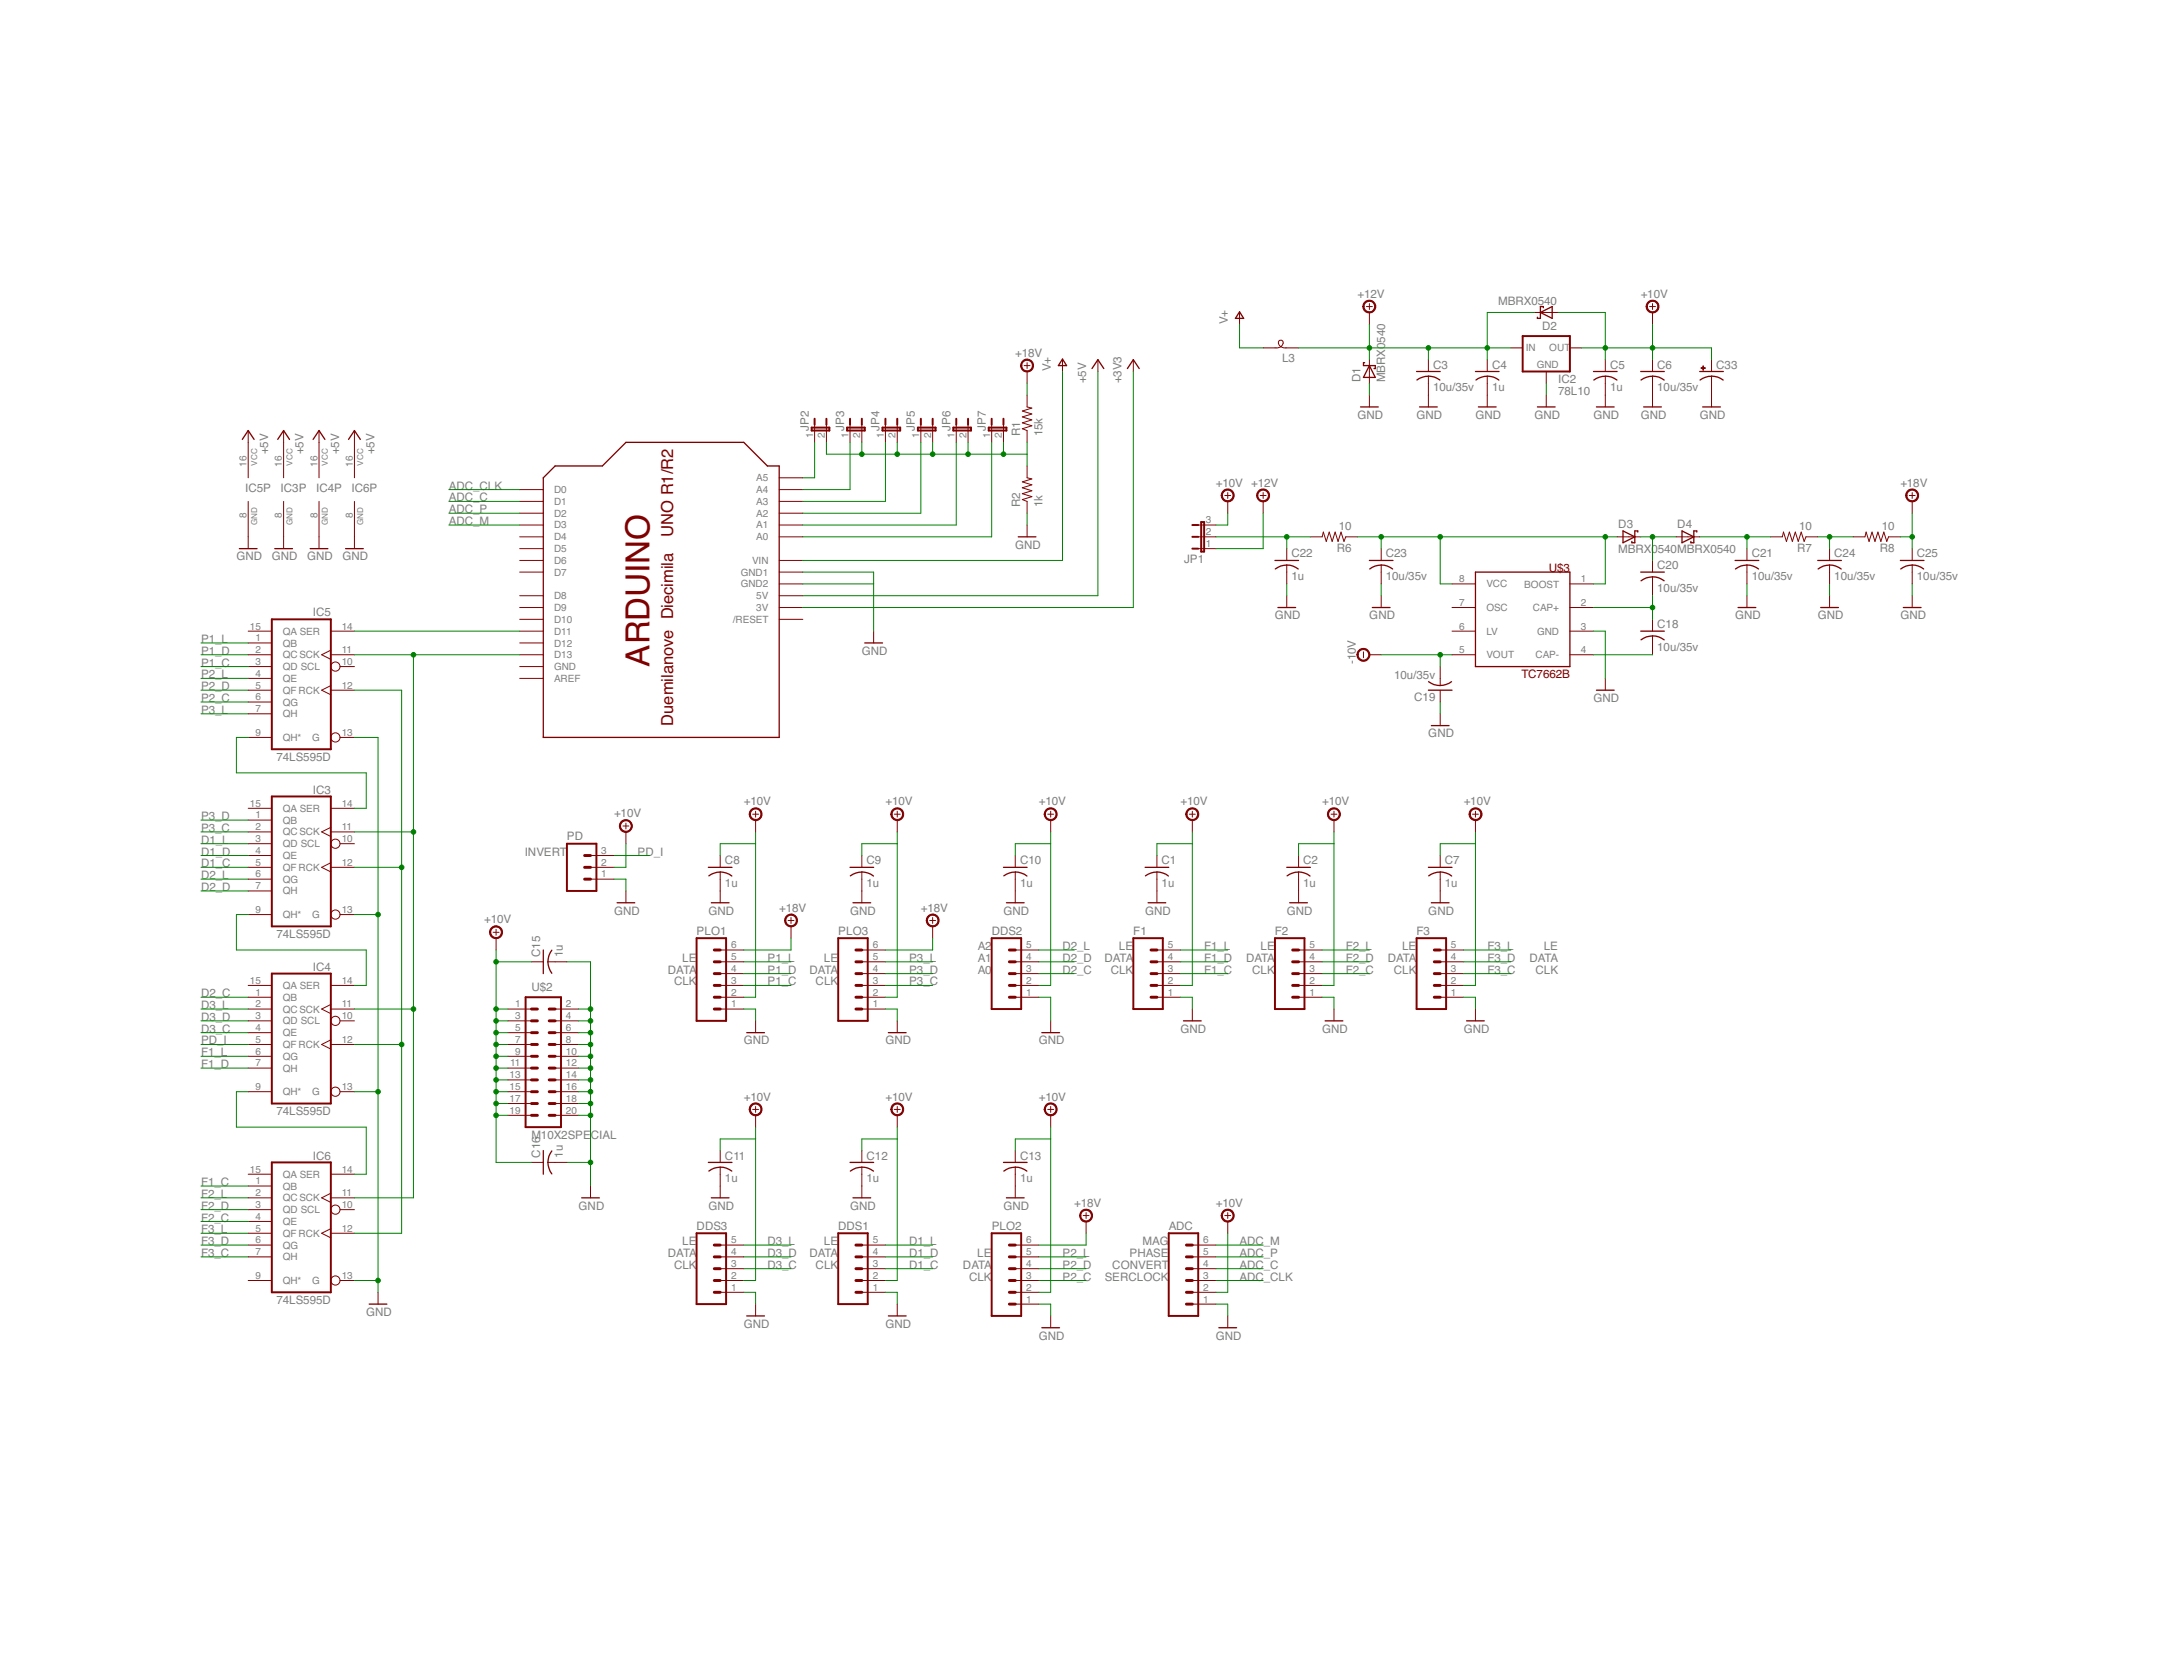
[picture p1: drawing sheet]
<svg xmlns="http://www.w3.org/2000/svg" width="279mm" height="216mm" viewBox="0 0 279 216" stroke-linecap="round" stroke-linejoin="round" font-family="sans-serif">
<defs><g id="words">
<text font-size="4.3" fill="#800000" x="83.9" y="86" transform="rotate(-90 83.9 86)">ARDUINO</text>
<g font-size="2.1" fill="#800000">
<text x="86.9" y="69.3" transform="rotate(-90 86.9 69.3)">UNO R1/R2</text>
<text x="86.9" y="93.6" transform="rotate(-90 86.9 93.6)">Duemilanove Diecimila</text>
</g>
<g font-size="1.5" fill="#808080">
<text x="158.5" y="41.8" transform="rotate(-90 158.5 41.8)">V+</text>
<text x="175.3" y="38.4">+12V</text>
<text x="193.4" y="39.3">MBRX0540</text>
<text x="211.8" y="38.4">+10V</text>
<text x="131.1" y="46">+18V</text>
<text x="135.7" y="47.9" transform="rotate(-90 135.7 47.9)">V+</text>
<text x="165.5" y="46.7">L3</text>
<text x="185" y="47.6">C3</text>
<text x="192.6" y="47.6">C4</text>
<text x="199.1" y="42.5">D2</text>
<text x="207.9" y="47.6">C5</text>
<text x="214" y="47.6">C6</text>
<text x="221.6" y="47.6">C33</text>
<text x="140.2" y="49.5" transform="rotate(-90 140.2 49.5)">+5V</text>
<text x="144.8" y="49.5" transform="rotate(-90 144.8 49.5)">+3V3</text>
<text x="175.7" y="49.3" transform="rotate(-90 175.7 49.3)">D1</text>
<text x="178.9" y="49.3" transform="rotate(-90 178.9 49.3)">MBRX0540</text>
<text x="185" y="50.5">10u/35v</text>
<text x="192.6" y="50.5">1u</text>
<text x="201.2" y="51">78L10</text>
<text x="201.2" y="49.5">IC2</text>
<text x="207.9" y="50.5">1u</text>
<text x="214" y="50.5">10u/35v</text>
<text x="34.6" y="58.6" transform="rotate(-90 34.6 58.6)">+5V</text>
<text x="39.2" y="58.6" transform="rotate(-90 39.2 58.6)">+5V</text>
<text x="43.8" y="58.6" transform="rotate(-90 43.8 58.6)">+5V</text>
<text x="48.3" y="58.6" transform="rotate(-90 48.3 58.6)">+5V</text>
<text x="104.4" y="55.6" transform="rotate(-90 104.4 55.6)">JP2</text>
<text x="109" y="55.6" transform="rotate(-90 109 55.6)">JP3</text>
<text x="113.6" y="55.6" transform="rotate(-90 113.6 55.6)">JP4</text>
<text x="118.1" y="55.6" transform="rotate(-90 118.1 55.6)">JP5</text>
<text x="122.7" y="55.6" transform="rotate(-90 122.7 55.6)">JP6</text>
<text x="127.3" y="55.6" transform="rotate(-90 127.3 55.6)">JP7</text>
<text x="131.7" y="56.3" transform="rotate(-90 131.7 56.3)">R1</text>
<text x="134.6" y="56.3" transform="rotate(-90 134.6 56.3)">15k</text>
<text x="175.3" y="54">GND</text>
<text x="182.9" y="54">GND</text>
<text x="190.5" y="54">GND</text>
<text x="198.1" y="54">GND</text>
<text x="205.7" y="54">GND</text>
<text x="211.8" y="54">GND</text>
<text x="219.5" y="54">GND</text>
<text x="31.7" y="63.6">IC5P</text>
<text x="36.2" y="63.6">IC3P</text>
<text x="40.8" y="63.6">IC4P</text>
<text x="45.4" y="63.6">IC6P</text>
<text x="58" y="63.2">ADC_CLK</text>
<text x="58" y="64.7">ADC_C</text>
<text x="131.7" y="65.5" transform="rotate(-90 131.7 65.5)">R2</text>
<text x="134.6" y="65.5" transform="rotate(-90 134.6 65.5)">1k</text>
<text x="157" y="62.8">+10V</text>
<text x="161.6" y="62.8">+12V</text>
<text x="245.4" y="62.8">+18V</text>
<text x="58" y="66.2">ADC_P</text>
<text x="58" y="67.7">ADC_M</text>
<text x="131.1" y="70.8">GND</text>
<text x="166.7" y="71.9">C22</text>
<text x="172.6" y="71.2">R6</text>
<text x="172.9" y="68.3">10</text>
<text x="178.9" y="71.9">C23</text>
<text x="208.9" y="71.3">MBRX0540MBRX0540</text>
<text x="208.9" y="68.1">D3</text>
<text x="216.6" y="68.1">D4</text>
<text x="226.2" y="71.9">C21</text>
<text x="232" y="71.2">R7</text>
<text x="232.3" y="68.3">10</text>
<text x="236.8" y="71.9">C24</text>
<text x="242.7" y="71.2">R8</text>
<text x="242.9" y="68.3">10</text>
<text x="247.5" y="71.9">C25</text>
<text x="30.5" y="72.3">GND</text>
<text x="35.1" y="72.3">GND</text>
<text x="39.7" y="72.3">GND</text>
<text x="44.2" y="72.3">GND</text>
<text x="152.9" y="72.6">JP1</text>
<text x="166.7" y="74.8">1u</text>
<text x="178.9" y="74.8">10u/35v</text>
<text x="214" y="76.4">10u/35v</text>
<text x="214" y="73.5">C20</text>
<text x="226.2" y="74.8">10u/35v</text>
<text x="236.8" y="74.8">10u/35v</text>
<text x="247.5" y="74.8">10u/35v</text>
<text x="26" y="83">P1_L</text>
<text x="40.4" y="79.6">IC5</text>
<text x="164.6" y="79.9">GND</text>
<text x="176.8" y="79.9">GND</text>
<text x="214" y="84">10u/35v</text>
<text x="214" y="81.1">C18</text>
<text x="224" y="79.9">GND</text>
<text x="234.7" y="79.9">GND</text>
<text x="245.4" y="79.9">GND</text>
<text x="26" y="84.5">P1_D</text>
<text x="26" y="86">P1_C</text>
<text x="26" y="87.6">P2_L</text>
<text x="26" y="89.1">P2_D</text>
<text x="111.3" y="84.5">GND</text>
<text x="175" y="85.7" transform="rotate(-90 175 85.7)">-10V</text>
<text x="180" y="87.6">10u/35v</text>
<text x="26" y="92.1">P3_L</text>
<text x="26" y="90.6">P2_C</text>
<text x="182.6" y="90.5">C19</text>
<text x="184.4" y="95.2">GND</text>
<text x="205.7" y="90.6">GND</text>
<text x="35.7" y="98.2">74LS595D</text>
<text x="26" y="105.8">P3_D</text>
<text x="26" y="107.4">P3_C</text>
<text x="40.4" y="102.4">IC3</text>
<text x="79.3" y="105.5">+10V</text>
<text x="96" y="103.9">+10V</text>
<text x="114.3" y="103.9">+10V</text>
<text x="134.1" y="103.9">+10V</text>
<text x="152.4" y="103.9">+10V</text>
<text x="170.7" y="103.9">+10V</text>
<text x="189" y="103.9">+10V</text>
<text x="26" y="113.5">D2_L</text>
<text x="26" y="108.9">D1_L</text>
<text x="26" y="110.4">D1_D</text>
<text x="26" y="111.9">D1_C</text>
<text x="67.7" y="110.4">INVERT</text>
<text x="73.2" y="108.4">PD</text>
<text x="82.3" y="110.4">PD_I</text>
<text x="93.6" y="111.5">C8</text>
<text x="111.9" y="111.5">C9</text>
<text x="131.7" y="111.5">C10</text>
<text x="150" y="111.5">C1</text>
<text x="168.3" y="111.5">C2</text>
<text x="186.5" y="111.5">C7</text>
<text x="26" y="115">D2_D</text>
<text x="62.5" y="119.2">+10V</text>
<text x="79.3" y="118">GND</text>
<text x="91.5" y="118">GND</text>
<text x="93.6" y="114.4">1u</text>
<text x="100.6" y="117.6">+18V</text>
<text x="109.8" y="118">GND</text>
<text x="111.9" y="114.4">1u</text>
<text x="118.9" y="117.6">+18V</text>
<text x="129.6" y="118">GND</text>
<text x="131.7" y="114.4">1u</text>
<text x="147.8" y="118">GND</text>
<text x="150" y="114.4">1u</text>
<text x="166.1" y="118">GND</text>
<text x="168.3" y="114.4">1u</text>
<text x="184.4" y="118">GND</text>
<text x="186.5" y="114.4">1u</text>
<text x="35.7" y="121.1">74LS595D</text>
<text x="40.4" y="125.3">IC4</text>
<text x="69.8" y="123.5" transform="rotate(-90 69.8 123.5)">C15</text>
<text x="72.7" y="123.5" transform="rotate(-90 72.7 123.5)">1u</text>
<text x="86.2" y="125.6">DATA</text>
<text x="88.1" y="124.1">LE</text>
<text x="89.9" y="120.6">PLO1</text>
<text x="99.1" y="125.6">P1_D</text>
<text x="99.1" y="124.1">P1_L</text>
<text x="104.5" y="125.6">DATA</text>
<text x="106.4" y="124.1">LE</text>
<text x="108.2" y="120.6">PLO3</text>
<text x="117.4" y="124.1">P3_L</text>
<text x="117.4" y="125.6">P3_D</text>
<text x="126.2" y="125.6">A0</text>
<text x="126.2" y="124.1">A1</text>
<text x="126.2" y="122.6">A2</text>
<text x="128" y="120.6">DDS2</text>
<text x="137.2" y="122.6">D2_L</text>
<text x="137.2" y="125.6">D2_C</text>
<text x="137.2" y="124.1">D2_D</text>
<text x="142.6" y="124.1">DATA</text>
<text x="143.4" y="125.6">CLK</text>
<text x="144.5" y="122.6">LE</text>
<text x="146.3" y="120.6">F1</text>
<text x="155.5" y="122.6">F1_L</text>
<text x="155.5" y="124.1">F1_D</text>
<text x="155.5" y="125.6">F1_C</text>
<text x="160.9" y="124.1">DATA</text>
<text x="161.7" y="125.6">CLK</text>
<text x="162.7" y="122.6">LE</text>
<text x="164.6" y="120.6">F2</text>
<text x="173.7" y="125.6">F2_C</text>
<text x="173.7" y="122.6">F2_L</text>
<text x="173.7" y="124.1">F2_D</text>
<text x="179.2" y="124.1">DATA</text>
<text x="180" y="125.6">CLK</text>
<text x="181" y="122.6">LE</text>
<text x="182.9" y="120.6">F3</text>
<text x="192" y="125.6">F3_C</text>
<text x="192" y="124.1">F3_D</text>
<text x="192" y="122.6">F3_L</text>
<text x="197.5" y="124.1">DATA</text>
<text x="198.3" y="125.6">CLK</text>
<text x="199.3" y="122.6">LE</text>
<text x="26" y="130.2">D3_L</text>
<text x="26" y="128.7">D2_C</text>
<text x="26" y="131.7">D3_D</text>
<text x="68.6" y="127.9">U$2</text>
<text x="87" y="127.2">CLK</text>
<text x="99.1" y="127.2">P1_C</text>
<text x="105.3" y="127.2">CLK</text>
<text x="117.4" y="127.2">P3_C</text>
<text x="26" y="134.8">PD_I</text>
<text x="26" y="133.3">D3_C</text>
<text x="26" y="136.3">F1_L</text>
<text x="26" y="137.8">F1_D</text>
<text x="96" y="134.8">GND</text>
<text x="114.3" y="134.8">GND</text>
<text x="134.1" y="134.8">GND</text>
<text x="152.4" y="133.3">GND</text>
<text x="170.7" y="133.3">GND</text>
<text x="189" y="133.3">GND</text>
<text x="35.7" y="143.9">74LS595D</text>
<text x="96" y="142">+10V</text>
<text x="114.3" y="142">+10V</text>
<text x="134.1" y="142">+10V</text>
<text x="40.4" y="149.6">IC6</text>
<text x="68.6" y="147">M10X2SPE</text>
<text x="69.8" y="149.4" transform="rotate(-90 69.8 149.4)">C16</text>
<text x="72.7" y="149.4" transform="rotate(-90 72.7 149.4)">1u</text>
<text x="76.3" y="147">CIAL</text>
<text x="93.6" y="149.6">C11</text>
<text x="111.9" y="149.6">C12</text>
<text x="131.7" y="149.6">C13</text>
<text x="26" y="153.1">F1_C</text>
<text x="26" y="154.6">F2_L</text>
<text x="93.6" y="152.5">1u</text>
<text x="111.9" y="152.5">1u</text>
<text x="131.7" y="152.5">1u</text>
<text x="138.7" y="155.7">+18V</text>
<text x="157" y="155.7">+10V</text>
<text x="26" y="160.7">F3_D</text>
<text x="26" y="157.6">F2_C</text>
<text x="26" y="156.1">F2_D</text>
<text x="26" y="159.2">F3_L</text>
<text x="74.7" y="156.1">GND</text>
<text x="88.1" y="160.7">LE</text>
<text x="89.9" y="158.7">DDS3</text>
<text x="91.5" y="156.1">GND</text>
<text x="99.1" y="160.7">D3_L</text>
<text x="106.4" y="160.7">LE</text>
<text x="108.2" y="158.7">DDS1</text>
<text x="109.8" y="156.1">GND</text>
<text x="117.4" y="160.7">D1_L</text>
<text x="128" y="158.7">PLO2</text>
<text x="129.6" y="156.1">GND</text>
<text x="147.5" y="160.7">MAG</text>
<text x="150.9" y="158.7">ADC</text>
<text x="160" y="160.7">ADC_M</text>
<text x="26" y="162.2">F3_C</text>
<text x="86.2" y="162.2">DATA</text>
<text x="87" y="163.7">CLK</text>
<text x="99.1" y="162.2">D3_D</text>
<text x="99.1" y="163.7">D3_C</text>
<text x="104.5" y="162.2">DATA</text>
<text x="105.3" y="163.7">CLK</text>
<text x="117.4" y="162.2">D1_D</text>
<text x="117.4" y="163.7">D1_C</text>
<text x="124.3" y="163.7">DATA</text>
<text x="125.1" y="165.3">CLK</text>
<text x="126.2" y="162.2">LE</text>
<text x="137.2" y="162.2">P2_L</text>
<text x="137.2" y="163.7">P2_D</text>
<text x="137.2" y="165.3">P2_C</text>
<text x="142.6" y="165.3">SERCLOCK</text>
<text x="143.6" y="163.7">CONVERT</text>
<text x="145.8" y="162.2">PHASE</text>
<text x="160" y="162.2">ADC_P</text>
<text x="160" y="165.3">ADC_CLK</text>
<text x="160" y="163.7">ADC_C</text>
<text x="35.7" y="168.3">74LS595D</text>
<text x="47.3" y="169.8">GND</text>
<text x="96" y="171.3">GND</text>
<text x="114.3" y="171.3">GND</text>
<text x="134.1" y="172.9">GND</text>
<text x="157" y="172.9">GND</text>
</g>
<g font-size="1.5" fill="#800000">
<text x="200" y="73.8">U$3</text>
<text x="196.4" y="87.6">TC7662B</text>
</g>
<g font-size="1.3" fill="#808080">
<text x="197" y="45.3">IN</text>
<text x="198.4" y="47.5">GND</text>
<text x="200" y="45.3">OUT</text>
<text x="105" y="56.5" transform="rotate(-90 105 56.5)">1</text>
<text x="106.5" y="56.5" transform="rotate(-90 106.5 56.5)">2</text>
<text x="109.5" y="56.5" transform="rotate(-90 109.5 56.5)">1</text>
<text x="111.1" y="56.5" transform="rotate(-90 111.1 56.5)">2</text>
<text x="114.1" y="56.5" transform="rotate(-90 114.1 56.5)">1</text>
<text x="115.6" y="56.5" transform="rotate(-90 115.6 56.5)">2</text>
<text x="118.7" y="56.5" transform="rotate(-90 118.7 56.5)">1</text>
<text x="120.2" y="56.5" transform="rotate(-90 120.2 56.5)">2</text>
<text x="123.3" y="56.5" transform="rotate(-90 123.3 56.5)">1</text>
<text x="124.8" y="56.5" transform="rotate(-90 124.8 56.5)">2</text>
<text x="127.8" y="56.5" transform="rotate(-90 127.8 56.5)">1</text>
<text x="129.3" y="56.5" transform="rotate(-90 129.3 56.5)">2</text>
<text x="31.8" y="60.2" transform="rotate(-90 31.8 60.2)">16</text>
<text x="36.4" y="60.2" transform="rotate(-90 36.4 60.2)">16</text>
<text x="41" y="60.2" transform="rotate(-90 41 60.2)">16</text>
<text x="45.5" y="60.2" transform="rotate(-90 45.5 60.2)">16</text>
<text x="71.5" y="63.6">D0</text>
<text x="71.5" y="65.2">D1</text>
<text x="97.6" y="62.1">A5</text>
<text x="97.6" y="63.6">A4</text>
<text x="97.6" y="65.2">A3</text>
<text x="31.8" y="66.8" transform="rotate(-90 31.8 66.8)">8</text>
<text x="36.4" y="66.8" transform="rotate(-90 36.4 66.8)">8</text>
<text x="41" y="66.8" transform="rotate(-90 41 66.8)">8</text>
<text x="45.5" y="66.8" transform="rotate(-90 45.5 66.8)">8</text>
<text x="71.5" y="66.7">D2</text>
<text x="71.5" y="68.2">D3</text>
<text x="71.5" y="69.7">D4</text>
<text x="71.5" y="71.2">D5</text>
<text x="97.6" y="66.7">A2</text>
<text x="97.6" y="68.2">A1</text>
<text x="97.6" y="69.7">A0</text>
<text x="155.7" y="70.6">1</text>
<text x="155.7" y="69.1">2</text>
<text x="155.7" y="67.5">3</text>
<text x="71.5" y="72.8">D6</text>
<text x="71.5" y="74.3">D7</text>
<text x="71.5" y="77.3">D8</text>
<text x="95.7" y="74.3">GND1</text>
<text x="95.7" y="75.8">GND2</text>
<text x="97.1" y="72.8">VIN</text>
<text x="97.6" y="77.3">5V</text>
<text x="188.4" y="75.1">8</text>
<text x="191.9" y="75.8">VCC</text>
<text x="196.8" y="75.8">BOOST</text>
<text x="204.1" y="75.1">1</text>
<text x="32.3" y="81.2">15</text>
<text x="33" y="82.8">1</text>
<text x="36.5" y="83.4">QB</text>
<text x="36.5" y="81.9">QA SER</text>
<text x="44.1" y="81.2">14</text>
<text x="71.5" y="78.9">D9</text>
<text x="71.5" y="80.4">D10</text>
<text x="71.5" y="81.9">D11</text>
<text x="71.5" y="83.4">D12</text>
<text x="94.6" y="80.4">/RESET</text>
<text x="97.6" y="78.9">3V</text>
<text x="188.4" y="81.2">6</text>
<text x="188.4" y="78.2">7</text>
<text x="191.9" y="81.9">LV</text>
<text x="191.9" y="78.9">OSC</text>
<text x="197.9" y="78.9">CAP+</text>
<text x="198.5" y="81.9">GND</text>
<text x="204.1" y="78.2">2</text>
<text x="204.1" y="81.2">3</text>
<text x="33" y="84.3">2</text>
<text x="33" y="85.8">3</text>
<text x="33" y="87.3">4</text>
<text x="33" y="88.9">5</text>
<text x="36.5" y="85">QC SCK</text>
<text x="36.5" y="86.5">QD SCL</text>
<text x="36.5" y="88">QE</text>
<text x="36.5" y="89.5">QF RCK</text>
<text x="44.1" y="85.8">10</text>
<text x="44.1" y="84.3">11</text>
<text x="44.1" y="88.9">12</text>
<text x="71.5" y="85">D13</text>
<text x="71.5" y="86.5">GND</text>
<text x="71.5" y="88">AREF</text>
<text x="188.4" y="84.3">5</text>
<text x="191.9" y="85">VOUT</text>
<text x="198.2" y="85">CAP-</text>
<text x="204.1" y="84.3">4</text>
<text x="33" y="90.4">6</text>
<text x="33" y="91.9">7</text>
<text x="33" y="95">9</text>
<text x="36.5" y="91.1">QG</text>
<text x="36.5" y="92.6">QH</text>
<text x="36.5" y="95.6">QH*</text>
<text x="40.3" y="95.6">G</text>
<text x="44.1" y="95">13</text>
<text x="32.3" y="104.1">15</text>
<text x="33" y="105.6">1</text>
<text x="33" y="107.1">2</text>
<text x="36.5" y="106.3">QB</text>
<text x="36.5" y="107.8">QC SCK</text>
<text x="36.5" y="104.8">QA SER</text>
<text x="44.1" y="107.1">11</text>
<text x="44.1" y="104.1">14</text>
<text x="33" y="108.7">3</text>
<text x="33" y="110.2">4</text>
<text x="33" y="111.7">5</text>
<text x="33" y="113.2">6</text>
<text x="36.5" y="109.3">QD SCL</text>
<text x="36.5" y="110.9">QE</text>
<text x="36.5" y="112.4">QF RCK</text>
<text x="36.5" y="113.9">QG</text>
<text x="44.1" y="108.7">10</text>
<text x="44.1" y="111.7">12</text>
<text x="77.6" y="113.2">1</text>
<text x="77.6" y="111.7">2</text>
<text x="77.6" y="110.2">3</text>
<text x="33" y="114.8">7</text>
<text x="33" y="117.8">9</text>
<text x="36.5" y="115.4">QH</text>
<text x="36.5" y="118.5">QH*</text>
<text x="40.3" y="118.5">G</text>
<text x="44.1" y="117.8">13</text>
<text x="94.4" y="125.4">4</text>
<text x="94.4" y="123.9">5</text>
<text x="94.4" y="122.4">6</text>
<text x="112.7" y="125.4">4</text>
<text x="112.7" y="123.9">5</text>
<text x="112.7" y="122.4">6</text>
<text x="132.5" y="125.4">3</text>
<text x="132.5" y="123.9">4</text>
<text x="132.5" y="122.4">5</text>
<text x="150.8" y="125.4">3</text>
<text x="150.8" y="123.9">4</text>
<text x="150.8" y="122.4">5</text>
<text x="169.1" y="125.4">3</text>
<text x="169.1" y="123.9">4</text>
<text x="169.1" y="122.4">5</text>
<text x="187.3" y="125.4">3</text>
<text x="187.3" y="123.9">4</text>
<text x="187.3" y="122.4">5</text>
<text x="32.3" y="127">15</text>
<text x="33" y="128.5">1</text>
<text x="33" y="130">2</text>
<text x="33" y="131.5">3</text>
<text x="36.5" y="129.1">QB</text>
<text x="36.5" y="130.7">QC SCK</text>
<text x="36.5" y="127.6">QA SER</text>
<text x="44.1" y="131.5">10</text>
<text x="44.1" y="130">11</text>
<text x="44.1" y="127">14</text>
<text x="66.5" y="130">1</text>
<text x="66.5" y="131.5">3</text>
<text x="73.1" y="130">2</text>
<text x="73.1" y="131.5">4</text>
<text x="94.4" y="130">1</text>
<text x="94.4" y="128.5">2</text>
<text x="94.4" y="127">3</text>
<text x="112.7" y="130">1</text>
<text x="112.7" y="128.5">2</text>
<text x="112.7" y="127">3</text>
<text x="132.5" y="128.5">1</text>
<text x="132.5" y="127">2</text>
<text x="150.8" y="128.5">1</text>
<text x="150.8" y="127">2</text>
<text x="169.1" y="128.5">1</text>
<text x="169.1" y="127">2</text>
<text x="187.3" y="128.5">1</text>
<text x="187.3" y="127">2</text>
<text x="33" y="133">4</text>
<text x="33" y="134.6">5</text>
<text x="33" y="136.1">6</text>
<text x="33" y="137.6">7</text>
<text x="36.5" y="132.2">QD SCL</text>
<text x="36.5" y="133.7">QE</text>
<text x="36.5" y="135.2">QF RCK</text>
<text x="36.5" y="136.8">QG</text>
<text x="44.1" y="134.6">12</text>
<text x="65.9" y="137.6">11</text>
<text x="66.5" y="133">5</text>
<text x="66.5" y="134.6">7</text>
<text x="66.5" y="136.1">9</text>
<text x="73.1" y="133">6</text>
<text x="73.1" y="134.6">8</text>
<text x="73.1" y="136.1">10</text>
<text x="73.1" y="137.6">12</text>
<text x="33" y="140.7">9</text>
<text x="36.5" y="138.3">QH</text>
<text x="36.5" y="141.3">QH*</text>
<text x="40.3" y="141.3">G</text>
<text x="44.1" y="140.7">13</text>
<text x="65.8" y="139.1">13</text>
<text x="65.8" y="140.7">15</text>
<text x="65.8" y="142.2">17</text>
<text x="65.8" y="143.7">19</text>
<text x="73.1" y="139.1">14</text>
<text x="73.1" y="140.7">16</text>
<text x="73.1" y="142.2">18</text>
<text x="73.1" y="143.7">20</text>
<text x="32.3" y="151.3">15</text>
<text x="33" y="152.9">1</text>
<text x="33" y="154.4">2</text>
<text x="33" y="155.9">3</text>
<text x="36.5" y="153.5">QB</text>
<text x="36.5" y="155">QC SCK</text>
<text x="36.5" y="152">QA SER</text>
<text x="44.1" y="155.9">10</text>
<text x="44.1" y="154.4">11</text>
<text x="44.1" y="151.3">14</text>
<text x="33" y="157.4">4</text>
<text x="33" y="158.9">5</text>
<text x="33" y="160.5">6</text>
<text x="33" y="162">7</text>
<text x="36.5" y="156.6">QD SCL</text>
<text x="36.5" y="158.1">QE</text>
<text x="36.5" y="159.6">QF RCK</text>
<text x="36.5" y="161.1">QG</text>
<text x="44.1" y="158.9">12</text>
<text x="94.4" y="162">4</text>
<text x="94.4" y="160.5">5</text>
<text x="112.7" y="162">4</text>
<text x="112.7" y="160.5">5</text>
<text x="132.5" y="162">5</text>
<text x="132.5" y="160.5">6</text>
<text x="155.3" y="162">5</text>
<text x="155.3" y="160.5">6</text>
<text x="33" y="165">9</text>
<text x="36.5" y="162.7">QH</text>
<text x="36.5" y="165.7">QH*</text>
<text x="40.3" y="165.7">G</text>
<text x="44.1" y="165">13</text>
<text x="94.4" y="166.6">1</text>
<text x="94.4" y="165">2</text>
<text x="94.4" y="163.5">3</text>
<text x="112.7" y="166.6">1</text>
<text x="112.7" y="165">2</text>
<text x="112.7" y="163.5">3</text>
<text x="132.5" y="166.6">2</text>
<text x="132.5" y="165">3</text>
<text x="132.5" y="163.5">4</text>
<text x="155.3" y="166.6">2</text>
<text x="155.3" y="165">3</text>
<text x="155.3" y="163.5">4</text>
<text x="132.5" y="168.1">1</text>
<text x="155.3" y="168.1">1</text>
</g>
<g font-size="1.1" fill="#808080">
<text x="33.2" y="60.1" transform="rotate(-90 33.2 60.1)">VCC</text>
<text x="37.8" y="60.1" transform="rotate(-90 37.8 60.1)">VCC</text>
<text x="42.3" y="60.1" transform="rotate(-90 42.3 60.1)">VCC</text>
<text x="46.9" y="60.1" transform="rotate(-90 46.9 60.1)">VCC</text>
<text x="33.2" y="67.7" transform="rotate(-90 33.2 67.7)">GND</text>
<text x="37.8" y="67.7" transform="rotate(-90 37.8 67.7)">GND</text>
<text x="42.3" y="67.7" transform="rotate(-90 42.3 67.7)">GND</text>
<text x="46.9" y="67.7" transform="rotate(-90 46.9 67.7)">GND</text>
</g>
</g></defs>
<g fill="#800000" stroke="#800000" stroke-width=".17">
<path d="M70.1 95.2h30.5z"/>
<path d="M100.6 60.1v35.1z"/>
<path d="M99.1 60.1h1.5z"/>
<path d="M96 57.1l3.1 3z"/>
<path d="M80.8 57.1h15.2z"/>
<path d="M80.8 57.1l-3 3z"/>
<path d="M71.7 60.1h6.1z"/>
<path d="M71.7 60.1l-1.6 1.6z"/>
<path d="M70.1 61.7v33.5z"/>
<path d="M146.3 46.4l.8 1.2z"/>
<path d="M146.3 46.4l-.7 1.2z"/>
<path d="M137.2 46.3l.5 .9z"/>
<path d="M137.2 46.3l-.5 .9z"/>
<path d="M136.7 47.2h1z"/>
<path d="M111.7 83h2.2z"/>
<path d="M164.6 72.3h3.1z"/>
<path d="M176.8 72.3h3.1z"/>
<path d="M165 78.4h2.3z"/>
<path d="M177.2 78.4h2.3z"/>
<path d="M190.5 73.8h12.2z"/>
<path d="M190.5 73.8v12.2z"/>
<path d="M190.5 86h12.2z"/>
<path d="M202.7 73.8v12.2z"/>
<path d="M206.1 89.1h2.3z"/>
<path d="M211.8 81.4h3.1z"/>
<path d="M184.4 89.1h3.1z"/>
<path d="M184.8 93.6h2.3z"/>
<path d="M211.8 73.8h3.1z"/>
<path d="M224 72.3h3.1z"/>
<path d="M224.4 78.4h2.3z"/>
<path d="M234.7 72.3h3z"/>
<path d="M245.4 72.3h3z"/>
<path d="M235.1 78.4h2.3z"/>
<path d="M245.7 78.4h2.3z"/>
<path d="M209.5 70l1.6-.7z"/>
<path d="M209.5 68.5l1.6 .8z"/>
<path d="M211.1 68.5h.4z"/>
<path d="M211.1 68.5v.8z"/>
<path d="M209.5 68.5v1.5z"/>
<path d="M211.1 69.3v.7z"/>
<path d="M211.5 68.5v.2z"/>
<path d="M210.7 70h.4z"/>
<path d="M210.7 69.9v.1z"/>
<path d="M217.2 70l1.5-.7z"/>
<path d="M217.2 68.5l1.5 .8z"/>
<path d="M218.7 68.5h.4z"/>
<path d="M218.7 68.5v.8z"/>
<path d="M217.2 68.5v1.5z"/>
<path d="M218.7 69.3v.7z"/>
<path d="M219.1 68.5v.2z"/>
<path d="M218.3 70h.4z"/>
<path d="M218.3 69.9v.1z"/>
<path d="M176.8 47.2l.8 1.5z"/>
<path d="M176.8 47.2l-.8 1.5z"/>
<path d="M176 46.8v.4z"/>
<path d="M176 47.2h.8z"/>
<path d="M176 48.7h1.6z"/>
<path d="M176.8 47.2h.8z"/>
<path d="M176 46.8h.2z"/>
<path d="M177.6 47.2v.4z"/>
<path d="M177.4 47.6h.2z"/>
<path d="M175.7 52.5h2.2z"/>
<path d="M182.9 47.9h3z"/>
<path d="M190.5 47.9h3z"/>
<path d="M183.3 52.5h2.3z"/>
<path d="M190.9 52.5h2.3z"/>
<path d="M198.9 40.3l1.5-.7z"/>
<path d="M198.9 40.3l1.5 .8z"/>
<path d="M198.5 41.1h.4z"/>
<path d="M198.9 40.3v.8z"/>
<path d="M200.4 39.6v1.5z"/>
<path d="M198.9 39.6v.7z"/>
<path d="M198.5 40.9v.2z"/>
<path d="M198.9 39.6h.4z"/>
<path d="M199.3 39.6v.1z"/>
<path d="M198.5 52.5h2.3z"/>
<path d="M205.7 47.9h3.1z"/>
<path d="M211.8 47.9h3.1z"/>
<path d="M206.1 52.5h2.3z"/>
<path d="M212.2 52.5h2.3z"/>
<path d="M219.5 47.9h3z"/>
<path d="M219.8 52.5h2.3z"/>
<path d="M160 40.2l.6 .9z"/>
<path d="M160 40.2l-.5 .9z"/>
<path d="M159.5 41.1h1.1z"/>
<path d="M47.7 168.3h2.3z"/>
<path d="M96.4 133.3h2.3z"/>
<path d="M134.5 171.3h2.3z"/>
<path d="M114.7 133.3h2.3z"/>
<path d="M157.4 171.3h2.3z"/>
<path d="M96.4 169.8h2.3z"/>
<path d="M114.7 169.8h2.3z"/>
<path d="M134.5 133.3h2.3z"/>
<path d="M79.7 116.5h2.3z"/>
<path d="M91.5 111.9h3z"/>
<path d="M109.7 111.9h3.1z"/>
<path d="M91.8 116.5h2.3z"/>
<path d="M110.1 116.5h2.3z"/>
<path d="M129.6 111.9h3z"/>
<path d="M129.9 116.5h2.3z"/>
<path d="M91.8 154.6h2.3z"/>
<path d="M110.1 154.6h2.3z"/>
<path d="M129.9 154.6h2.3z"/>
<path d="M91.5 150h3z"/>
<path d="M109.7 150h3.1z"/>
<path d="M129.6 150h3z"/>
<path d="M141.8 46.4l.7 1.2z"/>
<path d="M141.8 46.4l-.8 1.2z"/>
<path d="M32 55.6l-.7 1.1z"/>
<path d="M32 55.6l.8 1.1z"/>
<path d="M30.9 70.8h2.3z"/>
<path d="M36.6 55.6l-.7 1.1z"/>
<path d="M36.6 55.6l.8 1.1z"/>
<path d="M41.2 55.6l-.8 1.1z"/>
<path d="M41.2 55.6l.8 1.1z"/>
<path d="M45.8 55.6l-.8 1.1z"/>
<path d="M45.8 55.6l.7 1.1z"/>
<path d="M35.5 70.8h2.3z"/>
<path d="M40 70.8h2.3z"/>
<path d="M44.6 70.8h2.3z"/>
<path d="M152.8 131.7h2.3z"/>
<path d="M148.2 116.5h2.3z"/>
<path d="M147.8 111.9h3.1z"/>
<path d="M171.1 131.7h2.3z"/>
<path d="M166.5 116.5h2.3z"/>
<path d="M166.1 111.9h3.1z"/>
<path d="M189.4 131.7h2.2z"/>
<path d="M184.8 116.5h2.3z"/>
<path d="M184.4 111.9h3.1z"/>
<path d="M131.5 69.3h2.3z"/>
<path d="M75.1 154.6h2.3z"/>
<path d="M70.1 122.6v3z"/>
<path d="M70.1 148.5v3z"/>
</g>
<g fill="#800000" stroke="#800000" stroke-width=".13">
<path d="M67.1 63.2h3z"/>
<path d="M67.1 64.7h3z"/>
<path d="M67.1 66.2h3z"/>
<path d="M67.1 67.8h3z"/>
<path d="M67.1 69.3h3z"/>
<path d="M67.1 70.8h3z"/>
<path d="M67.1 72.3h3z"/>
<path d="M67.1 73.8h3z"/>
<path d="M67.1 76.9h3z"/>
<path d="M67.1 78.4h3z"/>
<path d="M67.1 79.9h3z"/>
<path d="M67.1 81.4h3z"/>
<path d="M67.1 83h3z"/>
<path d="M67.1 84.5h3z"/>
<path d="M67.1 86h3z"/>
<path d="M67.1 87.5h3z"/>
<path d="M100.6 61.7h3.1z"/>
<path d="M100.6 63.2h3.1z"/>
<path d="M100.6 64.7h3.1z"/>
<path d="M100.6 66.2h3.1z"/>
<path d="M100.6 67.8h3.1z"/>
<path d="M100.6 69.3h3.1z"/>
<path d="M100.6 72.3h3.1z"/>
<path d="M100.6 73.8h3.1z"/>
<path d="M100.6 75.4h3.1z"/>
<path d="M100.6 76.9h3.1z"/>
<path d="M100.6 78.4h3.1z"/>
<path d="M100.6 79.9h3.1z"/>
<path d="M146.3 46.4v1.5z"/>
<path d="M137.2 46.4v1.5z"/>
<path d="M112.8 81.4v1.6z"/>
<path d="M155.5 70.8h1.5z"/>
<path d="M155.5 69.3h1.5z"/>
<path d="M155.5 67.8h1.5z"/>
<path d="M154.7 67.8h.8z"/>
<path d="M154.7 69.3h.8z"/>
<path d="M154.7 70.8h.8z"/>
<path d="M158.5 64.7v1.5z"/>
<path d="M158.1 63.9h.8z"/>
<path d="M158.5 63.6v.7z"/>
<path d="M163.1 64.7v1.5z"/>
<path d="M163.1 63.6v.7z"/>
<path d="M162.7 63.9h.8z"/>
<path d="M166.1 72.9v.9z"/>
<path d="M166.1 70.8v1.5z"/>
<path d="M166.1 73.8v1.6z"/>
<path d="M169.2 69.3h1.5z"/>
<path d="M173.8 69.3h1.5z"/>
<path d="M173.8 69.3l-.3 .6z"/>
<path d="M173.1 68.7l.4 1.2z"/>
<path d="M173.1 68.7l-.3 1.2z"/>
<path d="M172.4 68.7l.4 1.2z"/>
<path d="M172.4 68.7l-.4 1.2z"/>
<path d="M171.6 68.7l.4 1.2z"/>
<path d="M171.6 68.7l-.4 1.2z"/>
<path d="M170.9 68.7l.3 1.2z"/>
<path d="M170.9 68.7l-.2 .6z"/>
<path d="M178.3 72.9v.9z"/>
<path d="M178.3 70.8v1.5z"/>
<path d="M178.3 73.8v1.6z"/>
<path d="M166.1 76.9v1.5z"/>
<path d="M178.3 76.9v1.5z"/>
<path d="M202.7 75.4h3z"/>
<path d="M202.7 78.4h3z"/>
<path d="M202.7 81.4h3z"/>
<path d="M202.7 84.5h3z"/>
<path d="M187.5 84.5h3z"/>
<path d="M187.5 81.4h3z"/>
<path d="M187.5 78.4h3z"/>
<path d="M187.5 75.4h3z"/>
<path d="M207.3 87.5v1.6z"/>
<path d="M213.4 82.1v.9z"/>
<path d="M213.4 79.9v1.5z"/>
<path d="M213.4 83v1.5z"/>
<path d="M185.9 87.5v1z"/>
<path d="M185.9 89.1v1.5z"/>
<path d="M185.9 86v1.5z"/>
<path d="M185.9 92.1v1.5z"/>
<path d="M213.4 74.4v1z"/>
<path d="M213.4 72.3v1.5z"/>
<path d="M213.4 75.4v1.5z"/>
<path d="M225.6 72.9v.9z"/>
<path d="M225.6 70.8v1.5z"/>
<path d="M225.6 73.8v1.6z"/>
<path d="M225.6 76.9v1.5z"/>
<path d="M228.6 69.3h1.5z"/>
<path d="M233.2 69.3h1.5z"/>
<path d="M233.2 69.3l-.3 .6z"/>
<path d="M232.6 68.7l.3 1.2z"/>
<path d="M232.6 68.7l-.4 1.2z"/>
<path d="M231.8 68.7l.4 1.2z"/>
<path d="M231.8 68.7l-.4 1.2z"/>
<path d="M231 68.7l.4 1.2z"/>
<path d="M231 68.7l-.3 1.2z"/>
<path d="M230.3 68.7l.4 1.2z"/>
<path d="M230.3 68.7l-.2 .6z"/>
<path d="M236.2 72.9v.9z"/>
<path d="M236.2 70.8v1.5z"/>
<path d="M236.2 73.8v1.6z"/>
<path d="M246.9 72.9v.9z"/>
<path d="M246.9 70.8v1.5z"/>
<path d="M246.9 73.8v1.6z"/>
<path d="M239.3 69.3h1.5z"/>
<path d="M243.8 69.3h1.6z"/>
<path d="M243.8 69.3l-.2 .6z"/>
<path d="M243.2 68.7l.4 1.2z"/>
<path d="M243.2 68.7l-.4 1.2z"/>
<path d="M242.5 68.7l.3 1.2z"/>
<path d="M242.5 68.7l-.4 1.2z"/>
<path d="M241.7 68.7l.4 1.2z"/>
<path d="M241.7 68.7l-.4 1.2z"/>
<path d="M240.9 68.7l.4 1.2z"/>
<path d="M240.9 68.7l-.1 .6z"/>
<path d="M236.2 76.9v1.5z"/>
<path d="M246.9 76.9v1.5z"/>
<path d="M176.8 84.5h1.5z"/>
<path d="M176 84.1v.8z"/>
<path d="M246.9 64.7v1.5z"/>
<path d="M246.9 63.6v.7z"/>
<path d="M246.5 63.9h.8z"/>
<path d="M208.8 69.3h1.5z"/>
<path d="M210.3 69.3h1.5z"/>
<path d="M216.4 69.3h1.5z"/>
<path d="M217.9 69.3h1.6z"/>
<path d="M176.8 47.9v1.6z"/>
<path d="M176.8 46.4v1.5z"/>
<path d="M176.8 51v1.5z"/>
<path d="M176.8 40.3v1.5z"/>
<path d="M176.8 39.2v.7z"/>
<path d="M176.4 39.6h.8z"/>
<path d="M184.4 48.6v.9z"/>
<path d="M184.4 46.4v1.5z"/>
<path d="M184.4 49.5v1.5z"/>
<path d="M192 48.6v.9z"/>
<path d="M192 46.4v1.5z"/>
<path d="M192 49.5v1.5z"/>
<path d="M184.4 51v1.5z"/>
<path d="M192 51v1.5z"/>
<path d="M195.1 44.9h1.5z"/>
<path d="M199.6 47.9v1.6z"/>
<path d="M202.7 44.9h1.5z"/>
<path d="M199.6 40.3h1.6z"/>
<path d="M198.1 40.3h1.5z"/>
<path d="M199.6 51v1.5z"/>
<path d="M207.3 48.6v.9z"/>
<path d="M207.3 46.4v1.5z"/>
<path d="M207.3 49.5v1.5z"/>
<path d="M213.4 48.6v.9z"/>
<path d="M213.4 46.4v1.5z"/>
<path d="M213.4 49.5v1.5z"/>
<path d="M207.3 51v1.5z"/>
<path d="M213.4 51v1.5z"/>
<path d="M213.4 40.3v1.5z"/>
<path d="M213 39.6h.7z"/>
<path d="M213.4 39.2v.7z"/>
<path d="M166.1 44.9h1.6z"/>
<path d="M163.1 44.9h1.5z"/>
<path d="M166 44.9h.1z"/>
<path d="M164.6 44.9h.2z"/>
<path d="M221 48.6v.9z"/>
<path d="M221 46.4v1.5z"/>
<path d="M221 49.5v1.5z"/>
<path d="M221 51v1.5z"/>
<path d="M160 40.3v1.5z"/>
<path d="M32 105.8h3.1z"/>
<path d="M32 107.4h3.1z"/>
<path d="M32 108.9h3.1z"/>
<path d="M32 110.4h3.1z"/>
<path d="M32 111.9h3.1z"/>
<path d="M32 113.5h3.1z"/>
<path d="M32 115h3.1z"/>
<path d="M43.9 108.9h1.9z"/>
<path d="M41.5 107.4l1.2-.6z"/>
<path d="M41.5 107.4l1.2 .5z"/>
<path d="M42.7 107.4h3.1z"/>
<path d="M41.5 111.9l1.2-.6z"/>
<path d="M41.5 111.9l1.2 .6z"/>
<path d="M42.7 111.9h3.1z"/>
<path d="M43.9 118h1.9z"/>
<path d="M42.7 104.3h3.1z"/>
<path d="M32 104.3h3.1z"/>
<path d="M32 118h3.1z"/>
<path d="M36.6 64.7v4.6z"/>
<path d="M36.6 57.1v4.6z"/>
<path d="M32 128.7h3.1z"/>
<path d="M32 130.2h3.1z"/>
<path d="M32 131.7h3.1z"/>
<path d="M32 133.3h3.1z"/>
<path d="M32 134.8h3.1z"/>
<path d="M32 136.3h3.1z"/>
<path d="M32 137.8h3.1z"/>
<path d="M43.9 131.7h1.9z"/>
<path d="M41.5 130.2l1.2-.6z"/>
<path d="M41.5 130.2l1.2 .6z"/>
<path d="M42.7 130.2h3.1z"/>
<path d="M41.5 134.8l1.2-.6z"/>
<path d="M41.5 134.8l1.2 .6z"/>
<path d="M42.7 134.8h3.1z"/>
<path d="M43.9 140.9h1.9z"/>
<path d="M42.7 127.2h3.1z"/>
<path d="M32 127.2h3.1z"/>
<path d="M32 140.9h3.1z"/>
<path d="M41.2 64.7v4.6z"/>
<path d="M41.2 57.1v4.6z"/>
<path d="M32 83h3.1z"/>
<path d="M32 84.5h3.1z"/>
<path d="M32 86h3.1z"/>
<path d="M32 87.5h3.1z"/>
<path d="M32 89.1h3.1z"/>
<path d="M32 90.6h3.1z"/>
<path d="M32 92.1h3.1z"/>
<path d="M43.9 86h1.9z"/>
<path d="M41.5 84.5l1.2-.6z"/>
<path d="M41.5 84.5l1.2 .6z"/>
<path d="M42.7 84.5h3.1z"/>
<path d="M41.5 89.1l1.2-.6z"/>
<path d="M41.5 89.1l1.2 .6z"/>
<path d="M42.7 89.1h3.1z"/>
<path d="M43.9 95.2h1.9z"/>
<path d="M42.7 81.4h3.1z"/>
<path d="M32 81.4h3.1z"/>
<path d="M32 95.2h3.1z"/>
<path d="M32 64.7v4.6z"/>
<path d="M32 57.1v4.6z"/>
<path d="M48.8 166.8v1.5z"/>
<path d="M97.6 131.7v1.6z"/>
<path d="M97.6 105.8v1.6z"/>
<path d="M97.2 105.1h.7z"/>
<path d="M97.6 104.7v.8z"/>
<path d="M102.1 119.5v1.6z"/>
<path d="M102.1 118.4v.8z"/>
<path d="M101.7 118.8h.8z"/>
<path d="M135.7 169.8v1.5z"/>
<path d="M135.7 143.9v1.6z"/>
<path d="M135.3 143.2h.7z"/>
<path d="M135.7 142.8v.8z"/>
<path d="M115.8 131.7v1.6z"/>
<path d="M115.8 105.8v1.6z"/>
<path d="M115.5 105.1h.7z"/>
<path d="M115.8 104.7v.8z"/>
<path d="M120.4 119.5v1.6z"/>
<path d="M120.4 118.4v.8z"/>
<path d="M120 118.8h.8z"/>
<path d="M158.5 169.8v1.5z"/>
<path d="M97.6 143.9v1.6z"/>
<path d="M97.2 143.2h.7z"/>
<path d="M97.6 142.8v.8z"/>
<path d="M97.6 168.3v1.5z"/>
<path d="M115.8 143.9v1.6z"/>
<path d="M115.5 143.2h.7z"/>
<path d="M115.8 142.8v.8z"/>
<path d="M115.8 168.3v1.5z"/>
<path d="M135.7 105.8v1.6z"/>
<path d="M135.3 105.1h.7z"/>
<path d="M135.7 104.7v.8z"/>
<path d="M135.7 131.7v1.6z"/>
<path d="M80.8 115v1.5z"/>
<path d="M80.8 107.4v1.5z"/>
<path d="M80.4 106.6h.8z"/>
<path d="M80.8 106.2v.8z"/>
<path d="M158.5 157.6v1.6z"/>
<path d="M158.1 156.9h.8z"/>
<path d="M158.5 156.5v.7z"/>
<path d="M140.2 157.6v1.6z"/>
<path d="M140.2 156.5v.7z"/>
<path d="M139.8 156.9h.8z"/>
<path d="M93 112.5v1z"/>
<path d="M93 110.4v1.5z"/>
<path d="M93 113.5v1.5z"/>
<path d="M111.3 112.5v1z"/>
<path d="M111.3 110.4v1.5z"/>
<path d="M111.3 113.5v1.5z"/>
<path d="M93 115v1.5z"/>
<path d="M111.3 115v1.5z"/>
<path d="M131.1 112.5v1z"/>
<path d="M131.1 110.4v1.5z"/>
<path d="M131.1 113.5v1.5z"/>
<path d="M131.1 115v1.5z"/>
<path d="M93 153.1v1.5z"/>
<path d="M111.3 153.1v1.5z"/>
<path d="M131.1 153.1v1.5z"/>
<path d="M93 150.6v.9z"/>
<path d="M93 148.5v1.5z"/>
<path d="M93 151.5v1.6z"/>
<path d="M111.3 150.6v.9z"/>
<path d="M111.3 148.5v1.5z"/>
<path d="M111.3 151.5v1.6z"/>
<path d="M131.1 150.6v.9z"/>
<path d="M131.1 148.5v1.5z"/>
<path d="M131.1 151.5v1.6z"/>
<path d="M93 130.2h3z"/>
<path d="M93 128.7h3z"/>
<path d="M93 127.2h3z"/>
<path d="M93 125.6h3z"/>
<path d="M93 124.1h3z"/>
<path d="M93 122.6h3z"/>
<path d="M111.3 130.2h3z"/>
<path d="M111.3 128.7h3z"/>
<path d="M111.3 127.2h3z"/>
<path d="M111.3 125.6h3z"/>
<path d="M111.3 124.1h3z"/>
<path d="M111.3 122.6h3z"/>
<path d="M131.1 168.3h3z"/>
<path d="M131.1 166.8h3z"/>
<path d="M131.1 165.2h3z"/>
<path d="M131.1 163.7h3z"/>
<path d="M131.1 162.2h3z"/>
<path d="M131.1 160.7h3z"/>
<path d="M153.9 168.3h3.1z"/>
<path d="M153.9 166.8h3.1z"/>
<path d="M153.9 165.2h3.1z"/>
<path d="M153.9 163.7h3.1z"/>
<path d="M153.9 162.2h3.1z"/>
<path d="M153.9 160.7h3.1z"/>
<path d="M131.1 128.7h3z"/>
<path d="M131.1 127.2h3z"/>
<path d="M131.1 125.6h3z"/>
<path d="M131.1 124.1h3z"/>
<path d="M131.1 122.6h3z"/>
<path d="M111.3 166.8h3z"/>
<path d="M111.3 165.2h3z"/>
<path d="M111.3 163.7h3z"/>
<path d="M111.3 162.2h3z"/>
<path d="M111.3 160.7h3z"/>
<path d="M93 166.8h3z"/>
<path d="M93 165.2h3z"/>
<path d="M93 163.7h3z"/>
<path d="M93 162.2h3z"/>
<path d="M93 160.7h3z"/>
<path d="M32 153.1h3.1z"/>
<path d="M32 154.6h3.1z"/>
<path d="M32 156.1h3.1z"/>
<path d="M32 157.6h3.1z"/>
<path d="M32 159.2h3.1z"/>
<path d="M32 160.7h3.1z"/>
<path d="M32 162.2h3.1z"/>
<path d="M43.9 156.1h1.9z"/>
<path d="M41.5 154.6l1.2-.6z"/>
<path d="M41.5 154.6l1.2 .6z"/>
<path d="M42.7 154.6h3.1z"/>
<path d="M41.5 159.2l1.2-.6z"/>
<path d="M41.5 159.2l1.2 .5z"/>
<path d="M42.7 159.2h3.1z"/>
<path d="M43.9 165.2h1.9z"/>
<path d="M42.7 151.5h3.1z"/>
<path d="M32 151.5h3.1z"/>
<path d="M32 165.2h3.1z"/>
<path d="M45.8 64.7v4.6z"/>
<path d="M45.8 57.1v4.6z"/>
<path d="M141.8 46.4v1.5z"/>
<path d="M32 55.6v1.5z"/>
<path d="M32 69.3v1.5z"/>
<path d="M36.6 55.6v1.5z"/>
<path d="M41.2 55.6v1.5z"/>
<path d="M45.8 55.6v1.5z"/>
<path d="M36.6 69.3v1.5z"/>
<path d="M41.2 69.3v1.5z"/>
<path d="M45.8 69.3v1.5z"/>
<path d="M153.9 105.8v1.6z"/>
<path d="M153.6 105.1h.7z"/>
<path d="M153.9 104.7v.8z"/>
<path d="M153.9 130.2v1.5z"/>
<path d="M149.4 115v1.5z"/>
<path d="M149.4 112.5v1z"/>
<path d="M149.4 110.4v1.5z"/>
<path d="M149.4 113.5v1.5z"/>
<path d="M149.4 128.7h3z"/>
<path d="M149.4 127.2h3z"/>
<path d="M149.4 125.6h3z"/>
<path d="M149.4 124.1h3z"/>
<path d="M149.4 122.6h3z"/>
<path d="M172.2 105.8v1.6z"/>
<path d="M171.9 105.1h.7z"/>
<path d="M172.2 104.7v.8z"/>
<path d="M172.2 130.2v1.5z"/>
<path d="M167.7 115v1.5z"/>
<path d="M167.7 112.5v1z"/>
<path d="M167.7 110.4v1.5z"/>
<path d="M167.7 113.5v1.5z"/>
<path d="M167.7 128.7h3z"/>
<path d="M167.7 127.2h3z"/>
<path d="M167.7 125.6h3z"/>
<path d="M167.7 124.1h3z"/>
<path d="M167.7 122.6h3z"/>
<path d="M190.5 105.8v1.6z"/>
<path d="M190.1 105.1h.8z"/>
<path d="M190.5 104.7v.8z"/>
<path d="M190.5 130.2v1.5z"/>
<path d="M185.9 115v1.5z"/>
<path d="M185.9 112.5v1z"/>
<path d="M185.9 110.4v1.5z"/>
<path d="M185.9 113.5v1.5z"/>
<path d="M185.9 128.7h3.1z"/>
<path d="M185.9 127.2h3.1z"/>
<path d="M185.9 125.6h3.1z"/>
<path d="M185.9 124.1h3.1z"/>
<path d="M185.9 122.6h3.1z"/>
<path d="M105.2 55.6v1.5z"/>
<path d="M105.2 54.8v.8z"/>
<path d="M106.7 55.6v1.5z"/>
<path d="M106.7 54.8v.8z"/>
<path d="M109.7 55.6v1.5z"/>
<path d="M109.7 54.8v.8z"/>
<path d="M111.3 55.6v1.5z"/>
<path d="M111.3 54.8v.8z"/>
<path d="M114.3 55.6v1.5z"/>
<path d="M114.3 54.8v.8z"/>
<path d="M115.8 55.6v1.5z"/>
<path d="M115.8 54.8v.8z"/>
<path d="M118.9 55.6v1.5z"/>
<path d="M118.9 54.8v.8z"/>
<path d="M120.4 55.6v1.5z"/>
<path d="M120.4 54.8v.8z"/>
<path d="M123.5 55.6v1.5z"/>
<path d="M123.5 54.8v.8z"/>
<path d="M125 55.6v1.5z"/>
<path d="M125 54.8v.8z"/>
<path d="M128 55.6v1.5z"/>
<path d="M128 54.8v.8z"/>
<path d="M129.6 55.6v1.5z"/>
<path d="M129.6 54.8v.8z"/>
<path d="M132.6 47.9v1.6z"/>
<path d="M132.6 46.8v.8z"/>
<path d="M132.2 47.2h.8z"/>
<path d="M132.6 51v1.5z"/>
<path d="M132.6 55.6v1.5z"/>
<path d="M132 55.3l.6 .3z"/>
<path d="M132 55.3l1.2-.4z"/>
<path d="M132 54.6l1.2 .3z"/>
<path d="M132 54.6l1.2-.4z"/>
<path d="M132 53.8l1.2 .4z"/>
<path d="M132 53.8l1.2-.4z"/>
<path d="M132 53l1.2 .4z"/>
<path d="M132 53l1.2-.3z"/>
<path d="M132.6 52.5l.6 .2z"/>
<path d="M132.6 60.1v1.6z"/>
<path d="M132.6 64.7v1.5z"/>
<path d="M132 64.5l.6 .2z"/>
<path d="M132 64.5l1.2-.4z"/>
<path d="M132 63.7l1.2 .4z"/>
<path d="M132 63.7l1.2-.4z"/>
<path d="M132 62.9l1.2 .4z"/>
<path d="M132 62.9l1.2-.3z"/>
<path d="M132 62.2l1.2 .4z"/>
<path d="M132 62.2l1.2-.4z"/>
<path d="M132.6 61.7l.6 .1z"/>
<path d="M132.6 67.8v1.5z"/>
<path d="M65.6 130.2h3z"/>
<path d="M71.7 130.2h3z"/>
<path d="M65.6 131.7h3z"/>
<path d="M71.7 131.7h3z"/>
<path d="M65.6 133.3h3z"/>
<path d="M71.7 133.3h3z"/>
<path d="M65.6 134.8h3z"/>
<path d="M71.7 134.8h3z"/>
<path d="M65.6 136.3h3z"/>
<path d="M71.7 136.3h3z"/>
<path d="M65.6 137.8h3z"/>
<path d="M71.7 137.8h3z"/>
<path d="M65.6 139.4h3z"/>
<path d="M71.7 139.4h3z"/>
<path d="M65.6 140.9h3z"/>
<path d="M71.7 140.9h3z"/>
<path d="M65.6 142.4h3z"/>
<path d="M71.7 142.4h3z"/>
<path d="M65.6 143.9h3z"/>
<path d="M71.7 143.9h3z"/>
<path d="M64.1 121.1v1.5z"/>
<path d="M63.7 120.3h.7z"/>
<path d="M64.1 119.9v.8z"/>
<path d="M76.2 153.1v1.5z"/>
<path d="M70.7 124.1h1z"/>
<path d="M68.6 124.1h1.5z"/>
<path d="M71.7 124.1h1.5z"/>
<path d="M70.7 150h1z"/>
<path d="M68.6 150h1.5z"/>
<path d="M71.7 150h1.5z"/>
<path d="M76.2 113.5h3.1z"/>
<path d="M76.2 111.9h3.1z"/>
<path d="M76.2 110.4h3.1z"/>
<path d="M157.9 63.4a.84 .84 0 0 1 1.3 .1 .84 .84 0 0 1-.4 1.3 .84 .84 0 0 1-1.1-.9h.1a.69 .69 0 0 1 1-.6 .69 .69 0 0 1 .2 1.1 .69 .69 0 0 1-1.1-.2l-.1-.3h-.1z" fill-rule="evenodd"/>
<path d="M162.4 63.4a.84 .84 0 0 1 1.4 .1 .84 .84 0 0 1-.5 1.3 .84 .84 0 0 1-1.1-.9h.2a.69 .69 0 0 1 .9-.6 .69 .69 0 0 1 .3 1.1 .69 .69 0 0 1-1.2-.2v-.3h-.2z" fill-rule="evenodd"/>
<path d="M175.4 84a.84 .84 0 0 1 1.3 0 .84 .84 0 0 1-.4 1.3 .84 .84 0 0 1-1.1-.8h.1a.69 .69 0 0 1 1-.6 .69 .69 0 0 1 .2 1.1 .69 .69 0 0 1-1.1-.3l-.1-.2h-.1z" fill-rule="evenodd"/>
<path d="M246.2 63.4a.84 .84 0 0 1 1.4 .1 .84 .84 0 0 1-.5 1.3 .84 .84 0 0 1-1.1-.9h.2a.69 .69 0 0 1 1-.5 .69 .69 0 0 1 .1 1.1 .69 .69 0 0 1-1.1-.3v-.3h-.2z" fill-rule="evenodd"/>
<path d="M176.1 39.1a.84 .84 0 0 1 1.4 0 .84 .84 0 0 1-.4 1.3 .84 .84 0 0 1-1.1-.8h.1a.69 .69 0 0 1 1-.7 .69 .69 0 0 1 .2 1.1 .69 .69 0 0 1-1.2-.2v-.2h-.1z" fill-rule="evenodd"/>
<path d="M212.7 39.1a.83 .83 0 0 1 1.3 0 .83 .83 0 0 1-.4 1.2 .83 .83 0 0 1-1.1-.7h.2a.68 .68 0 0 1 .9-.7 .68 .68 0 0 1 .2 1.1 .68 .68 0 0 1-1.1-.2v-.2h-.2z" fill-rule="evenodd"/>
<path d="M96.9 104.6a.83 .83 0 0 1 1.3 0 .83 .83 0 0 1-.4 1.3 .83 .83 0 0 1-1.1-.8h.2a.68 .68 0 0 1 .9-.7 .68 .68 0 0 1 .2 1.2 .68 .68 0 0 1-1.1-.3v-.2h-.2z" fill-rule="evenodd"/>
<path d="M101.5 118.3a.83 .83 0 0 1 1.3 0 .83 .83 0 0 1-.4 1.3 .83 .83 0 0 1-1.1-.8h.2a.68 .68 0 0 1 .9-.7 .68 .68 0 0 1 .2 1.1 .68 .68 0 0 1-1.1-.2v-.2h-.2z" fill-rule="evenodd"/>
<path d="M135 142.6a.84 .84 0 0 1 1.4 .1 .84 .84 0 0 1-.5 1.3 .84 .84 0 0 1-1.1-.8h.2a.69 .69 0 0 1 1-.6 .69 .69 0 0 1 .1 1.1 .69 .69 0 0 1-1.1-.3v-.2h-.2z" fill-rule="evenodd"/>
<path d="M115.2 104.6a.83 .83 0 0 1 1.3 0 .83 .83 0 0 1-.4 1.3 .83 .83 0 0 1-1.1-.8h.2a.68 .68 0 0 1 .9-.7 .68 .68 0 0 1 .2 1.2 .68 .68 0 0 1-1.1-.3v-.2h-.2z" fill-rule="evenodd"/>
<path d="M119.8 118.3a.83 .83 0 0 1 1.3 0 .83 .83 0 0 1-.4 1.3 .83 .83 0 0 1-1.1-.8h.1a.68 .68 0 0 1 1-.7 .68 .68 0 0 1 .2 1.1 .68 .68 0 0 1-1.1-.2l-.1-.2h-.1z" fill-rule="evenodd"/>
<path d="M96.9 142.6a.83 .83 0 0 1 1.3 .1 .83 .83 0 0 1-.4 1.2 .83 .83 0 0 1-1.1-.7h.2a.68 .68 0 0 1 .9-.7 .68 .68 0 0 1 .2 1.1 .68 .68 0 0 1-1.1-.2v-.2h-.2z" fill-rule="evenodd"/>
<path d="M115.2 142.6a.83 .83 0 0 1 1.3 .1 .83 .83 0 0 1-.4 1.2 .83 .83 0 0 1-1.1-.7h.2a.68 .68 0 0 1 .9-.7 .68 .68 0 0 1 .2 1.1 .68 .68 0 0 1-1.1-.2v-.2h-.2z" fill-rule="evenodd"/>
<path d="M135 104.6a.84 .84 0 0 1 1.4 0 .84 .84 0 0 1-.5 1.3 .84 .84 0 0 1-1.1-.8h.2a.69 .69 0 0 1 1-.6 .69 .69 0 0 1 .1 1.2 .69 .69 0 0 1-1.1-.4v-.2h-.2z" fill-rule="evenodd"/>
<path d="M80.1 106.1a.84 .84 0 0 1 1.4 0 .84 .84 0 0 1-.4 1.3 .84 .84 0 0 1-1.1-.8h.1a.69 .69 0 0 1 1-.6 .69 .69 0 0 1 .2 1.1 .69 .69 0 0 1-1.1-.3l-.1-.2h-.1z" fill-rule="evenodd"/>
<path d="M157.9 156.4a.84 .84 0 0 1 1.3 0 .84 .84 0 0 1-.5 1.3 .84 .84 0 0 1-1-.8h.1a.69 .69 0 0 1 1-.7 .69 .69 0 0 1 .2 1.2 .69 .69 0 0 1-1.1-.3l-.1-.2h-.1z" fill-rule="evenodd"/>
<path d="M139.8 156.2a.84 .84 0 0 1 1.2 .4 .84 .84 0 0 1-.6 1.1 .84 .84 0 0 1-1-.8h.2a.69 .69 0 0 1 1-.6 .69 .69 0 0 1 .1 1.2 .69 .69 0 0 1-1.1-.4v-.2h-.2l.2-.5z" fill-rule="evenodd"/>
<path d="M153.3 104.6a.84 .84 0 0 1 1.3 0 .84 .84 0 0 1-.4 1.3 .84 .84 0 0 1-1.1-.8h.1a.69 .69 0 0 1 1-.7 .69 .69 0 0 1 .2 1.2 .69 .69 0 0 1-1.1-.3l-.1-.2h-.1z" fill-rule="evenodd"/>
<path d="M171.6 104.6a.84 .84 0 0 1 1.3 0 .84 .84 0 0 1-.4 1.3 .84 .84 0 0 1-1.1-.8h.1a.69 .69 0 0 1 1-.7 .69 .69 0 0 1 .2 1.2 .69 .69 0 0 1-1.1-.3l-.1-.2h-.1z" fill-rule="evenodd"/>
<path d="M189.8 104.6a.84 .84 0 0 1 1.4 0 .84 .84 0 0 1-.4 1.3 .84 .84 0 0 1-1.1-.8h.1a.68 .68 0 0 1 1-.7 .68 .68 0 0 1 .2 1.2 .68 .68 0 0 1-1.1-.3l-.1-.2h-.1z" fill-rule="evenodd"/>
<path d="M132 46.7a.84 .84 0 0 1 1.3 0 .84 .84 0 0 1-.5 1.3 .84 .84 0 0 1-1-.8h.1a.69 .69 0 0 1 1-.6 .69 .69 0 0 1 .1 1.2 .69 .69 0 0 1-1-.4l-.1-.2h-.1z" fill-rule="evenodd"/>
<path d="M63.4 119.8a.84 .84 0 0 1 1.3 0 .84 .84 0 0 1-.4 1.3 .84 .84 0 0 1-1.1-.8h.2a.69 .69 0 0 1 .9-.7 .69 .69 0 0 1 .2 1.2 .69 .69 0 0 1-1.1-.3v-.2h-.2z" fill-rule="evenodd"/>
</g>
<g fill="#800000" stroke="#800000" stroke-width=".25">
<path d="M153.9 67.8h.8z"/>
<path d="M153.9 69.3h.8z"/>
<path d="M153.9 70.8h.8z"/>
<path d="M155.5 67.4v3.8z"/>
<path d="M155.1 67.4h.4z"/>
<path d="M155.1 67.4v3.8z"/>
<path d="M155.1 71.2h.4z"/>
<path d="M196.6 47.9h6.1z"/>
<path d="M202.7 43.4v4.5z"/>
<path d="M196.6 43.4h6.1z"/>
<path d="M196.6 43.4v4.5z"/>
<path d="M35.1 119.5h7.6z"/>
<path d="M35.1 102.8v16.7z"/>
<path d="M35.1 102.8h7.6z"/>
<path d="M42.7 102.8v16.7z"/>
<path d="M35.1 142.4h7.6z"/>
<path d="M35.1 125.6v16.8z"/>
<path d="M35.1 125.6h7.6z"/>
<path d="M42.7 125.6v16.8z"/>
<path d="M35.1 96.7h7.6z"/>
<path d="M35.1 79.9v16.8z"/>
<path d="M35.1 79.9h7.6z"/>
<path d="M42.7 79.9v16.8z"/>
<path d="M89.9 131.7h3.8z"/>
<path d="M89.9 121.1v10.6z"/>
<path d="M93.7 121.1v10.6z"/>
<path d="M89.9 121.1h3.8z"/>
<path d="M108.2 131.7h3.8z"/>
<path d="M108.2 121.1v10.6z"/>
<path d="M112 121.1v10.6z"/>
<path d="M108.2 121.1h3.8z"/>
<path d="M128 169.8h3.8z"/>
<path d="M128 159.2v10.6z"/>
<path d="M131.8 159.2v10.6z"/>
<path d="M128 159.2h3.8z"/>
<path d="M150.9 169.8h3.8z"/>
<path d="M150.9 159.2v10.6z"/>
<path d="M154.7 159.2v10.6z"/>
<path d="M150.9 159.2h3.8z"/>
<path d="M128 130.2h3.8z"/>
<path d="M128 121.1v9.1z"/>
<path d="M131.8 121.1v9.1z"/>
<path d="M128 121.1h3.8z"/>
<path d="M108.2 168.3h3.8z"/>
<path d="M108.2 159.2v9.1z"/>
<path d="M112 159.2v9.1z"/>
<path d="M108.2 159.2h3.8z"/>
<path d="M89.9 168.3h3.8z"/>
<path d="M89.9 159.2v9.1z"/>
<path d="M93.7 159.2v9.1z"/>
<path d="M89.9 159.2h3.8z"/>
<path d="M35.1 166.8h7.6z"/>
<path d="M35.1 150v16.8z"/>
<path d="M35.1 150h7.6z"/>
<path d="M42.7 150v16.8z"/>
<path d="M146.3 130.2h3.8z"/>
<path d="M146.3 121.1v9.1z"/>
<path d="M150.1 121.1v9.1z"/>
<path d="M146.3 121.1h3.8z"/>
<path d="M164.6 130.2h3.8z"/>
<path d="M164.6 121.1v9.1z"/>
<path d="M168.4 121.1v9.1z"/>
<path d="M164.6 121.1h3.8z"/>
<path d="M182.9 130.2h3.8z"/>
<path d="M182.9 121.1v9.1z"/>
<path d="M186.7 121.1v9.1z"/>
<path d="M182.9 121.1h3.8z"/>
<path d="M105.2 54v.8z"/>
<path d="M106.7 54v.8z"/>
<path d="M104.8 55.6h2.3z"/>
<path d="M107.1 55.2v.4z"/>
<path d="M104.8 55.2h2.3z"/>
<path d="M104.8 55.2v.4z"/>
<path d="M109.7 54v.8z"/>
<path d="M111.3 54v.8z"/>
<path d="M109.4 55.6h2.3z"/>
<path d="M111.7 55.2v.4z"/>
<path d="M109.4 55.2h2.3z"/>
<path d="M109.4 55.2v.4z"/>
<path d="M114.3 54v.8z"/>
<path d="M115.8 54v.8z"/>
<path d="M113.9 55.6h2.3z"/>
<path d="M116.2 55.2v.4z"/>
<path d="M113.9 55.2h2.3z"/>
<path d="M113.9 55.2v.4z"/>
<path d="M118.9 54v.8z"/>
<path d="M120.4 54v.8z"/>
<path d="M118.5 55.6h2.3z"/>
<path d="M120.8 55.2v.4z"/>
<path d="M118.5 55.2h2.3z"/>
<path d="M118.5 55.2v.4z"/>
<path d="M123.5 54v.8z"/>
<path d="M125 54v.8z"/>
<path d="M123.1 55.6h2.3z"/>
<path d="M125.4 55.2v.4z"/>
<path d="M123.1 55.2h2.3z"/>
<path d="M123.1 55.2v.4z"/>
<path d="M128 54v.8z"/>
<path d="M129.6 54v.8z"/>
<path d="M127.7 55.6h2.2z"/>
<path d="M129.9 55.2v.4z"/>
<path d="M127.7 55.2h2.2z"/>
<path d="M127.7 55.2v.4z"/>
<path d="M67.9 128.7v16.8z"/>
<path d="M67.9 145.5h4.5z"/>
<path d="M72.4 128.7v16.8z"/>
<path d="M67.9 128.7h4.5z"/>
<path d="M73.2 115h3.8z"/>
<path d="M73.2 108.9v6.1z"/>
<path d="M77 108.9v6.1z"/>
<path d="M73.2 108.9h3.8z"/>
</g>
<g fill="none" stroke="#800000" stroke-width=".17">
<path d="M182.9 49a2.41 2.41 0 0 1 3 0M190.6 49a2.41 2.41 0 0 1 2.9 0M205.8 49a2.45 2.45 0 0 1 3 0M211.9 49a2.45 2.45 0 0 1 3 0M219.5 49a2.45 2.45 0 0 1 3 0M164.7 73.4a2.41 2.41 0 0 1 2.9 0M176.8 73.4a2.41 2.41 0 0 1 3 0M211.9 75a2.45 2.45 0 0 1 3 0M224.1 73.4a2.45 2.45 0 0 1 3 0M234.7 73.4a2.45 2.45 0 0 1 3 0M245.4 73.4a2.41 2.41 0 0 1 3 0M184.4 88a2.36 2.36 0 0 0 1.5 .5"/>
<path d="M187.4 88a2.52 2.52 0 0 1-1.5 .5M211.9 82.6a2.45 2.45 0 0 1 3 0M93 112.5a2.55 2.55 0 0 1 1.5 .6M93 112.5a2.52 2.52 0 0 0-1.5 .5M111.3 112.5a2.55 2.55 0 0 1 1.5 .6M111.3 112.5a2.52 2.52 0 0 0-1.5 .5M131.1 112.5a2.7 2.7 0 0 1 1.5 .6M131.1 112.5a2.52 2.52 0 0 0-1.5 .5M149.4 112.5a2.56 2.56 0 0 1 1.5 .6M149.4 112.5a2.52 2.52 0 0 0-1.5 .5M167.7 112.5a2.56 2.56 0 0 1 1.4 .6M167.7 112.5a2.52 2.52 0 0 0-1.5 .5"/>
<path d="M185.9 112.5a2.56 2.56 0 0 1 1.5 .6M185.9 112.5a2.52 2.52 0 0 0-1.4 .5M71.2 122.6a2.45 2.45 0 0 0 0 3M71.2 148.5a2.41 2.41 0 0 0 0 3M91.5 151.1a2.41 2.41 0 0 1 3 0M109.8 151.1a2.45 2.45 0 0 1 3 0M129.6 151.1a2.45 2.45 0 0 1 3 0"/>
</g>
<g fill="none" stroke="#800000" stroke-width=".13">
<path d="M165.1 44a.32 .32 0 0 1 .4-.1 .32 .32 0 0 1 .2 .4l-.3 .4a.58 .58 0 0 1-.3-.7zM165.4 44.7l-.6 .2M165.4 44.7l.6 .2"/>
<circle cx="43.3" cy="95.2" r=".59"/>
<circle cx="43.3" cy="86" r=".59"/>
<circle cx="43.3" cy="118" r=".59"/>
<circle cx="43.3" cy="108.9" r=".59"/>
<circle cx="43.3" cy="131.7" r=".59"/>
<circle cx="43.3" cy="140.9" r=".59"/>
<circle cx="43.3" cy="156.1" r=".59"/>
<circle cx="43.3" cy="165.2" r=".59"/>
</g>
<g fill="#800000" stroke="#800000" stroke-width=".13">
<path d="M219.6 47.5h.6h-.6z"/>
<path d="M219.9 47.2v.6z"/>
</g>
<g fill="#800000" stroke="#800000" stroke-width=".38">
<path d="M92.2 127.2h.8z"/>
<path d="M92.2 128.7h.8z"/>
<path d="M92.2 130.2h.8z"/>
<path d="M92.2 124.1h.8z"/>
<path d="M92.2 125.6h.8z"/>
<path d="M92.2 122.6h.8z"/>
<path d="M110.5 127.2h.8z"/>
<path d="M110.5 128.7h.8z"/>
<path d="M110.5 130.2h.8z"/>
<path d="M110.5 124.1h.8z"/>
<path d="M110.5 125.6h.8z"/>
<path d="M110.5 122.6h.8z"/>
<path d="M130.3 165.2h.8z"/>
<path d="M130.3 166.8h.8z"/>
<path d="M130.3 168.3h.8z"/>
<path d="M130.3 162.2h.8z"/>
<path d="M130.3 163.7h.8z"/>
<path d="M130.3 160.7h.8z"/>
<path d="M153.2 165.2h.7z"/>
<path d="M153.2 166.8h.7z"/>
<path d="M153.2 168.3h.7z"/>
<path d="M153.2 162.2h.7z"/>
<path d="M153.2 163.7h.7z"/>
<path d="M153.2 160.7h.7z"/>
<path d="M130.3 125.6h.8z"/>
<path d="M130.3 127.2h.8z"/>
<path d="M130.3 128.7h.8z"/>
<path d="M130.3 122.6h.8z"/>
<path d="M130.3 124.1h.8z"/>
<path d="M110.5 163.7h.8z"/>
<path d="M110.5 165.2h.8z"/>
<path d="M110.5 166.8h.8z"/>
<path d="M110.5 160.7h.8z"/>
<path d="M110.5 162.2h.8z"/>
<path d="M92.2 163.7h.8z"/>
<path d="M92.2 165.2h.8z"/>
<path d="M92.2 166.8h.8z"/>
<path d="M92.2 160.7h.8z"/>
<path d="M92.2 162.2h.8z"/>
<path d="M148.6 125.6h.8z"/>
<path d="M148.6 127.2h.8z"/>
<path d="M148.6 128.7h.8z"/>
<path d="M148.6 122.6h.8z"/>
<path d="M148.6 124.1h.8z"/>
<path d="M166.9 125.6h.8z"/>
<path d="M166.9 127.2h.8z"/>
<path d="M166.9 128.7h.8z"/>
<path d="M166.9 122.6h.8z"/>
<path d="M166.9 124.1h.8z"/>
<path d="M185.2 125.6h.7z"/>
<path d="M185.2 127.2h.7z"/>
<path d="M185.2 128.7h.7z"/>
<path d="M185.2 122.6h.7z"/>
<path d="M185.2 124.1h.7z"/>
<path d="M68.6 133.3h.8z"/>
<path d="M68.6 131.7h.8z"/>
<path d="M68.6 130.2h.8z"/>
<path d="M68.6 136.3h.8z"/>
<path d="M68.6 134.8h.8z"/>
<path d="M68.6 137.8h.8z"/>
<path d="M68.6 139.4h.8z"/>
<path d="M68.6 140.9h.8z"/>
<path d="M68.6 142.4h.8z"/>
<path d="M68.6 143.9h.8z"/>
<path d="M70.9 140.9h.8z"/>
<path d="M70.9 142.4h.8z"/>
<path d="M70.9 143.9h.8z"/>
<path d="M70.9 137.8h.8z"/>
<path d="M70.9 139.4h.8z"/>
<path d="M70.9 136.3h.8z"/>
<path d="M70.9 134.8h.8z"/>
<path d="M70.9 133.3h.8z"/>
<path d="M70.9 131.7h.8z"/>
<path d="M70.9 130.2h.8z"/>
<path d="M75.5 110.4h.7z"/>
<path d="M75.5 111.9h.7z"/>
<path d="M75.5 113.5h.7z"/>
</g>
<g fill="#008000" stroke="#008000" stroke-width=".13">
<path d="M103.7 75.4h9.1z"/>
<path d="M112.8 75.4v6z"/>
<path d="M103.7 73.8h9.1z"/>
<path d="M112.8 73.8v1.6z"/>
<path d="M166.1 75.4v1.5z"/>
<path d="M178.3 75.4v1.5z"/>
<path d="M205.7 81.4h1.6z"/>
<path d="M207.3 81.4v6.1z"/>
<path d="M185.9 90.6v1.5z"/>
<path d="M225.6 75.4v1.5z"/>
<path d="M236.2 75.4v1.5z"/>
<path d="M246.9 75.4v1.5z"/>
<path d="M176.8 49.5v1.5z"/>
<path d="M199.6 49.5v1.5z"/>
<path d="M45.8 95.2h3z"/>
<path d="M48.8 95.2v22.8z"/>
<path d="M48.8 118v22.9z"/>
<path d="M48.8 140.9v24.3z"/>
<path d="M48.8 165.2v1.6z"/>
<path d="M45.8 118h3z"/>
<path d="M45.8 140.9h3z"/>
<path d="M45.8 165.2h3z"/>
<path d="M96 130.2h1.6z"/>
<path d="M97.6 130.2v1.5z"/>
<path d="M134.1 168.3h1.6z"/>
<path d="M135.7 168.3v1.5z"/>
<path d="M114.3 130.2h1.5z"/>
<path d="M115.8 130.2v1.5z"/>
<path d="M157 168.3h1.5z"/>
<path d="M158.5 168.3v1.5z"/>
<path d="M96 166.8h1.6z"/>
<path d="M97.6 166.8v1.5z"/>
<path d="M114.3 166.8h1.5z"/>
<path d="M115.8 166.8v1.5z"/>
<path d="M134.1 128.7h1.6z"/>
<path d="M135.7 128.7v3z"/>
<path d="M79.3 113.5h1.5z"/>
<path d="M80.8 113.5v1.5z"/>
<path d="M152.4 128.7h1.5z"/>
<path d="M153.9 128.7v1.5z"/>
<path d="M170.7 128.7h1.5z"/>
<path d="M172.2 128.7v1.5z"/>
<path d="M189 128.7h1.5z"/>
<path d="M190.5 128.7v1.5z"/>
<path d="M132.6 66.2v1.6z"/>
<path d="M74.7 130.2h1.5z"/>
<path d="M76.2 130.2v1.5z"/>
<path d="M76.2 131.7v1.6z"/>
<path d="M76.2 133.3v1.5z"/>
<path d="M76.2 134.8v1.5z"/>
<path d="M76.2 136.3v1.5z"/>
<path d="M76.2 137.8v1.6z"/>
<path d="M76.2 139.4v1.5z"/>
<path d="M76.2 140.9v1.5z"/>
<path d="M76.2 142.4v1.5z"/>
<path d="M76.2 143.9v6.1z"/>
<path d="M76.2 150v3.1z"/>
<path d="M74.7 143.9h1.5z"/>
<path d="M74.7 142.4h1.5z"/>
<path d="M74.7 140.9h1.5z"/>
<path d="M74.7 139.4h1.5z"/>
<path d="M74.7 137.8h1.5z"/>
<path d="M74.7 136.3h1.5z"/>
<path d="M74.7 134.8h1.5z"/>
<path d="M74.7 133.3h1.5z"/>
<path d="M74.7 131.7h1.5z"/>
<path d="M73.2 124.1h3z"/>
<path d="M76.2 124.1v6.1z"/>
<path d="M73.2 150h3z"/>
<path d="M103.7 78.4h42.6z"/>
<path d="M146.3 47.9v30.5z"/>
<path d="M103.7 72.3h33.5z"/>
<path d="M137.2 47.9v24.4z"/>
<path d="M160 44.9h3.1z"/>
<path d="M160 41.8v3.1z"/>
<path d="M103.7 76.9h38.1z"/>
<path d="M141.8 47.9v29z"/>
<path d="M157 67.8h1.5z"/>
<path d="M158.5 66.2v1.6z"/>
<path d="M201.2 40.3h6.1z"/>
<path d="M207.3 40.3v4.6z"/>
<path d="M204.2 44.9h3.1z"/>
<path d="M207.3 44.9v1.5z"/>
<path d="M207.3 44.9h6.1z"/>
<path d="M213.4 44.9v1.5z"/>
<path d="M213.4 41.8v3.1z"/>
<path d="M213.4 44.9h7.6z"/>
<path d="M221 44.9v1.5z"/>
<path d="M96 128.7h1.6z"/>
<path d="M97.6 108.9v19.8z"/>
<path d="M97.6 107.4v1.5z"/>
<path d="M93 108.9h4.6z"/>
<path d="M93 108.9v1.5z"/>
<path d="M134.1 166.8h1.6z"/>
<path d="M135.7 147v19.8z"/>
<path d="M135.7 145.5v1.5z"/>
<path d="M131.1 147h4.6z"/>
<path d="M131.1 147v1.5z"/>
<path d="M114.3 128.7h1.5z"/>
<path d="M115.8 108.9v19.8z"/>
<path d="M115.8 107.4v1.5z"/>
<path d="M111.3 108.9h4.5z"/>
<path d="M111.3 108.9v1.5z"/>
<path d="M96 165.2h1.6z"/>
<path d="M97.6 147v18.2z"/>
<path d="M97.6 145.5v1.5z"/>
<path d="M93 147h4.6z"/>
<path d="M93 147v1.5z"/>
<path d="M114.3 165.2h1.5z"/>
<path d="M115.8 147v18.2z"/>
<path d="M115.8 145.5v1.5z"/>
<path d="M111.3 147h4.5z"/>
<path d="M111.3 147v1.5z"/>
<path d="M134.1 127.2h1.6z"/>
<path d="M135.7 108.9v18.3z"/>
<path d="M135.7 107.4v1.5z"/>
<path d="M131.1 108.9h4.6z"/>
<path d="M131.1 108.9v1.5z"/>
<path d="M79.3 111.9h1.5z"/>
<path d="M80.8 108.9v3z"/>
<path d="M157 166.8h1.5z"/>
<path d="M158.5 159.2v7.6z"/>
<path d="M152.4 127.2h1.5z"/>
<path d="M153.9 108.9v18.3z"/>
<path d="M153.9 107.4v1.5z"/>
<path d="M149.4 108.9h4.5z"/>
<path d="M149.4 108.9v1.5z"/>
<path d="M170.7 127.2h1.5z"/>
<path d="M172.2 108.9v18.3z"/>
<path d="M172.2 107.4v1.5z"/>
<path d="M167.7 108.9h4.5z"/>
<path d="M167.7 108.9v1.5z"/>
<path d="M189 127.2h1.5z"/>
<path d="M190.5 108.9v18.3z"/>
<path d="M190.5 107.4v1.5z"/>
<path d="M185.9 108.9h4.6z"/>
<path d="M185.9 108.9v1.5z"/>
<path d="M64.1 143.9h1.5z"/>
<path d="M64.1 142.4v1.5z"/>
<path d="M64.1 140.9v1.5z"/>
<path d="M64.1 139.4v1.5z"/>
<path d="M64.1 137.8v1.6z"/>
<path d="M64.1 136.3v1.5z"/>
<path d="M64.1 134.8v1.5z"/>
<path d="M64.1 133.3v1.5z"/>
<path d="M64.1 131.7v1.6z"/>
<path d="M64.1 130.2v1.5z"/>
<path d="M64.1 124.1v6.1z"/>
<path d="M64.1 122.6v1.5z"/>
<path d="M64.1 130.2h1.5z"/>
<path d="M64.1 131.7h1.5z"/>
<path d="M64.1 133.3h1.5z"/>
<path d="M64.1 134.8h1.5z"/>
<path d="M64.1 136.3h1.5z"/>
<path d="M64.1 137.8h1.5z"/>
<path d="M64.1 139.4h1.5z"/>
<path d="M64.1 140.9h1.5z"/>
<path d="M64.1 142.4h1.5z"/>
<path d="M64.1 124.1h4.5z"/>
<path d="M64.1 150h4.5z"/>
<path d="M64.1 143.9v6.1z"/>
<path d="M245.4 69.3h1.5z"/>
<path d="M246.9 69.3v1.5z"/>
<path d="M246.9 66.2v3.1z"/>
<path d="M96 122.6h6.1z"/>
<path d="M102.1 121.1v1.5z"/>
<path d="M114.3 122.6h6.1z"/>
<path d="M120.4 121.1v1.5z"/>
<path d="M134.1 160.7h6.1z"/>
<path d="M140.2 159.2v1.5z"/>
<path d="M132.6 49.5v1.5z"/>
<path d="M157 69.3h9.1z"/>
<path d="M166.1 69.3h3.1z"/>
<path d="M166.1 69.3v1.5z"/>
<path d="M157 70.8h6.1z"/>
<path d="M163.1 66.2v4.6z"/>
<path d="M167.7 44.9h9.1z"/>
<path d="M176.8 44.9v1.5z"/>
<path d="M176.8 44.9h7.6z"/>
<path d="M184.4 44.9v1.5z"/>
<path d="M176.8 41.8v3.1z"/>
<path d="M184.4 44.9h7.6z"/>
<path d="M192 44.9v1.5z"/>
<path d="M192 40.3h6.1z"/>
<path d="M192 40.3v4.6z"/>
<path d="M192 44.9h3.1z"/>
<path d="M175.3 69.3h3z"/>
<path d="M178.3 69.3v1.5z"/>
<path d="M178.3 69.3h7.6z"/>
<path d="M185.9 69.3h21.4z"/>
<path d="M185.9 69.3v6.1z"/>
<path d="M185.9 75.4h1.6z"/>
<path d="M205.7 75.4h1.6z"/>
<path d="M207.3 69.3v6.1z"/>
<path d="M207.3 69.3h1.5z"/>
<path d="M205.7 84.5h7.7z"/>
<path d="M213.4 78.4v1.5z"/>
<path d="M205.7 78.4h7.7z"/>
<path d="M213.4 76.9v1.5z"/>
<path d="M211.8 69.3h1.6z"/>
<path d="M213.4 69.3h3z"/>
<path d="M213.4 69.3v3z"/>
<path d="M219.5 69.3h6.1z"/>
<path d="M225.6 69.3v1.5z"/>
<path d="M225.6 69.3h3z"/>
<path d="M234.7 69.3h1.5z"/>
<path d="M236.2 69.3v1.5z"/>
<path d="M236.2 69.3h3.1z"/>
<path d="M185.9 84.5h1.6z"/>
<path d="M185.9 84.5v1.5z"/>
<path d="M178.3 84.5h7.6z"/>
<path d="M45.8 81.4h21.3z"/>
<path d="M45.8 107.4h7.6z"/>
<path d="M45.8 84.5h7.6z"/>
<path d="M53.4 84.5v22.9z"/>
<path d="M45.8 130.2h7.6z"/>
<path d="M53.4 107.4v22.8z"/>
<path d="M53.4 130.2v24.4z"/>
<path d="M45.8 154.6h7.6z"/>
<path d="M53.4 84.5h13.7z"/>
<path d="M45.8 89.1h6.1z"/>
<path d="M51.9 89.1v22.8z"/>
<path d="M51.9 111.9v22.9z"/>
<path d="M45.8 134.8h6.1z"/>
<path d="M45.8 111.9h6.1z"/>
<path d="M51.9 134.8v24.4z"/>
<path d="M45.8 159.2h6.1z"/>
<path d="M45.8 104.3h1.5z"/>
<path d="M30.5 95.2h1.5z"/>
<path d="M30.5 95.2v4.5z"/>
<path d="M30.5 99.7h16.8z"/>
<path d="M47.3 99.7v4.6z"/>
<path d="M45.8 127.2h1.5z"/>
<path d="M30.5 118h1.5z"/>
<path d="M30.5 118v4.6z"/>
<path d="M30.5 122.6h16.8z"/>
<path d="M47.3 122.6v4.6z"/>
<path d="M79.3 110.4h4.6z"/>
<path d="M26 134.8h6z"/>
<path d="M96 160.7h6.1z"/>
<path d="M26 130.2h6z"/>
<path d="M134.1 122.6h4.6z"/>
<path d="M26 113.5h6z"/>
<path d="M134.1 125.6h4.6z"/>
<path d="M26 128.7h6z"/>
<path d="M96 162.2h6.1z"/>
<path d="M26 131.7h6z"/>
<path d="M189 125.6h6.1z"/>
<path d="M26 162.2h6z"/>
<path d="M189 124.1h6.1z"/>
<path d="M26 160.7h6z"/>
<path d="M157 162.2h6.1z"/>
<path d="M58 66.2h9.1z"/>
<path d="M157 160.7h6.1z"/>
<path d="M58 67.8h9.1z"/>
<path d="M157 165.2h6.1z"/>
<path d="M58 63.2h9.1z"/>
<path d="M157 163.7h6.1z"/>
<path d="M58 64.7h9.1z"/>
<path d="M96 125.6h6.1z"/>
<path d="M26 84.5h6z"/>
<path d="M96 127.2h6.1z"/>
<path d="M26 86h6z"/>
<path d="M96 124.1h6.1z"/>
<path d="M26 83h6z"/>
<path d="M114.3 124.1h6.1z"/>
<path d="M26 92.1h6z"/>
<path d="M114.3 125.6h6.1z"/>
<path d="M26 105.8h6z"/>
<path d="M114.3 127.2h6.1z"/>
<path d="M26 107.4h6z"/>
<path d="M26 87.5h6z"/>
<path d="M134.1 162.2h6.1z"/>
<path d="M26 89.1h6z"/>
<path d="M134.1 163.7h6.1z"/>
<path d="M26 90.6h6z"/>
<path d="M134.1 165.2h6.1z"/>
<path d="M114.3 160.7h6.1z"/>
<path d="M26 108.9h6z"/>
<path d="M114.3 162.2h6.1z"/>
<path d="M26 110.4h6z"/>
<path d="M114.3 163.7h6.1z"/>
<path d="M26 111.9h6z"/>
<path d="M96 163.7h6.1z"/>
<path d="M26 133.3h6z"/>
<path d="M134.1 124.1h4.6z"/>
<path d="M26 115h6z"/>
<path d="M30.5 140.9h1.5z"/>
<path d="M30.5 140.9v4.6z"/>
<path d="M30.5 145.5h16.8z"/>
<path d="M47.3 145.5v6z"/>
<path d="M45.8 151.5h1.5z"/>
<path d="M170.7 125.6h6.1z"/>
<path d="M26 157.6h6z"/>
<path d="M152.4 122.6h6.1z"/>
<path d="M26 136.3h6z"/>
<path d="M152.4 124.1h6.1z"/>
<path d="M26 137.8h6z"/>
<path d="M152.4 125.6h6.1z"/>
<path d="M26 153.1h6z"/>
<path d="M170.7 122.6h6.1z"/>
<path d="M26 154.6h6z"/>
<path d="M170.7 124.1h6.1z"/>
<path d="M26 156.1h6z"/>
<path d="M189 122.6h6.1z"/>
<path d="M26 159.2h6z"/>
<path d="M103.7 61.7h1.5z"/>
<path d="M105.2 57.1v4.6z"/>
<path d="M103.7 63.2h6z"/>
<path d="M109.7 57.1v6.1z"/>
<path d="M103.7 64.7h10.6z"/>
<path d="M114.3 57.1v7.6z"/>
<path d="M103.7 66.2h15.2z"/>
<path d="M118.9 57.1v9.1z"/>
<path d="M103.7 67.8h19.8z"/>
<path d="M123.5 57.1v10.7z"/>
<path d="M103.7 69.3h24.3z"/>
<path d="M128 57.1v12.2z"/>
<path d="M106.7 57.1v1.5z"/>
<path d="M106.7 58.6h4.6z"/>
<path d="M111.3 58.6h4.5z"/>
<path d="M115.8 58.6h4.6z"/>
<path d="M120.4 58.6h4.6z"/>
<path d="M125 58.6h4.6z"/>
<path d="M129.6 58.6h3z"/>
<path d="M132.6 57.1v1.5z"/>
<path d="M111.3 57.1v1.5z"/>
<path d="M115.8 57.1v1.5z"/>
<path d="M120.4 57.1v1.5z"/>
<path d="M125 57.1v1.5z"/>
<path d="M129.6 57.1v1.5z"/>
<path d="M132.6 58.6v1.5z"/>
<circle cx="48.8" cy="140.9" r=".3"/>
<circle cx="48.8" cy="118" r=".3"/>
<circle cx="48.8" cy="165.2" r=".3"/>
<circle cx="76.2" cy="131.7" r=".3"/>
<circle cx="76.2" cy="133.3" r=".3"/>
<circle cx="76.2" cy="134.8" r=".3"/>
<circle cx="76.2" cy="136.3" r=".3"/>
<circle cx="76.2" cy="137.8" r=".3"/>
<circle cx="76.2" cy="139.4" r=".3"/>
<circle cx="76.2" cy="140.9" r=".3"/>
<circle cx="76.2" cy="142.4" r=".3"/>
<circle cx="76.2" cy="143.9" r=".3"/>
<circle cx="76.2" cy="150" r=".3"/>
<circle cx="76.2" cy="130.2" r=".3"/>
<circle cx="207.3" cy="44.9" r=".3"/>
<circle cx="213.4" cy="44.9" r=".3"/>
<circle cx="64.1" cy="130.2" r=".3"/>
<circle cx="64.1" cy="131.7" r=".3"/>
<circle cx="64.1" cy="133.3" r=".3"/>
<circle cx="64.1" cy="134.8" r=".3"/>
<circle cx="64.1" cy="136.3" r=".3"/>
<circle cx="64.1" cy="137.8" r=".3"/>
<circle cx="64.1" cy="139.4" r=".3"/>
<circle cx="64.1" cy="140.9" r=".3"/>
<circle cx="64.1" cy="142.4" r=".3"/>
<circle cx="64.1" cy="143.9" r=".3"/>
<circle cx="64.1" cy="124.1" r=".3"/>
<circle cx="246.9" cy="69.3" r=".3"/>
<circle cx="166.1" cy="69.3" r=".3"/>
<circle cx="176.8" cy="44.9" r=".3"/>
<circle cx="184.4" cy="44.9" r=".3"/>
<circle cx="192" cy="44.9" r=".3"/>
<circle cx="185.9" cy="69.3" r=".3"/>
<circle cx="207.3" cy="69.3" r=".3"/>
<circle cx="178.3" cy="69.3" r=".3"/>
<circle cx="213.4" cy="78.4" r=".3"/>
<circle cx="213.4" cy="69.3" r=".3"/>
<circle cx="225.6" cy="69.3" r=".3"/>
<circle cx="236.2" cy="69.3" r=".3"/>
<circle cx="185.9" cy="84.5" r=".3"/>
<circle cx="53.4" cy="107.4" r=".3"/>
<circle cx="53.4" cy="130.2" r=".3"/>
<circle cx="53.4" cy="84.5" r=".3"/>
<circle cx="51.9" cy="111.9" r=".3"/>
<circle cx="51.9" cy="134.8" r=".3"/>
<circle cx="111.3" cy="58.6" r=".3"/>
<circle cx="115.8" cy="58.6" r=".3"/>
<circle cx="120.4" cy="58.6" r=".3"/>
<circle cx="125" cy="58.6" r=".3"/>
<circle cx="129.6" cy="58.6" r=".3"/>
</g>
<use href="#words"/>
</svg>
